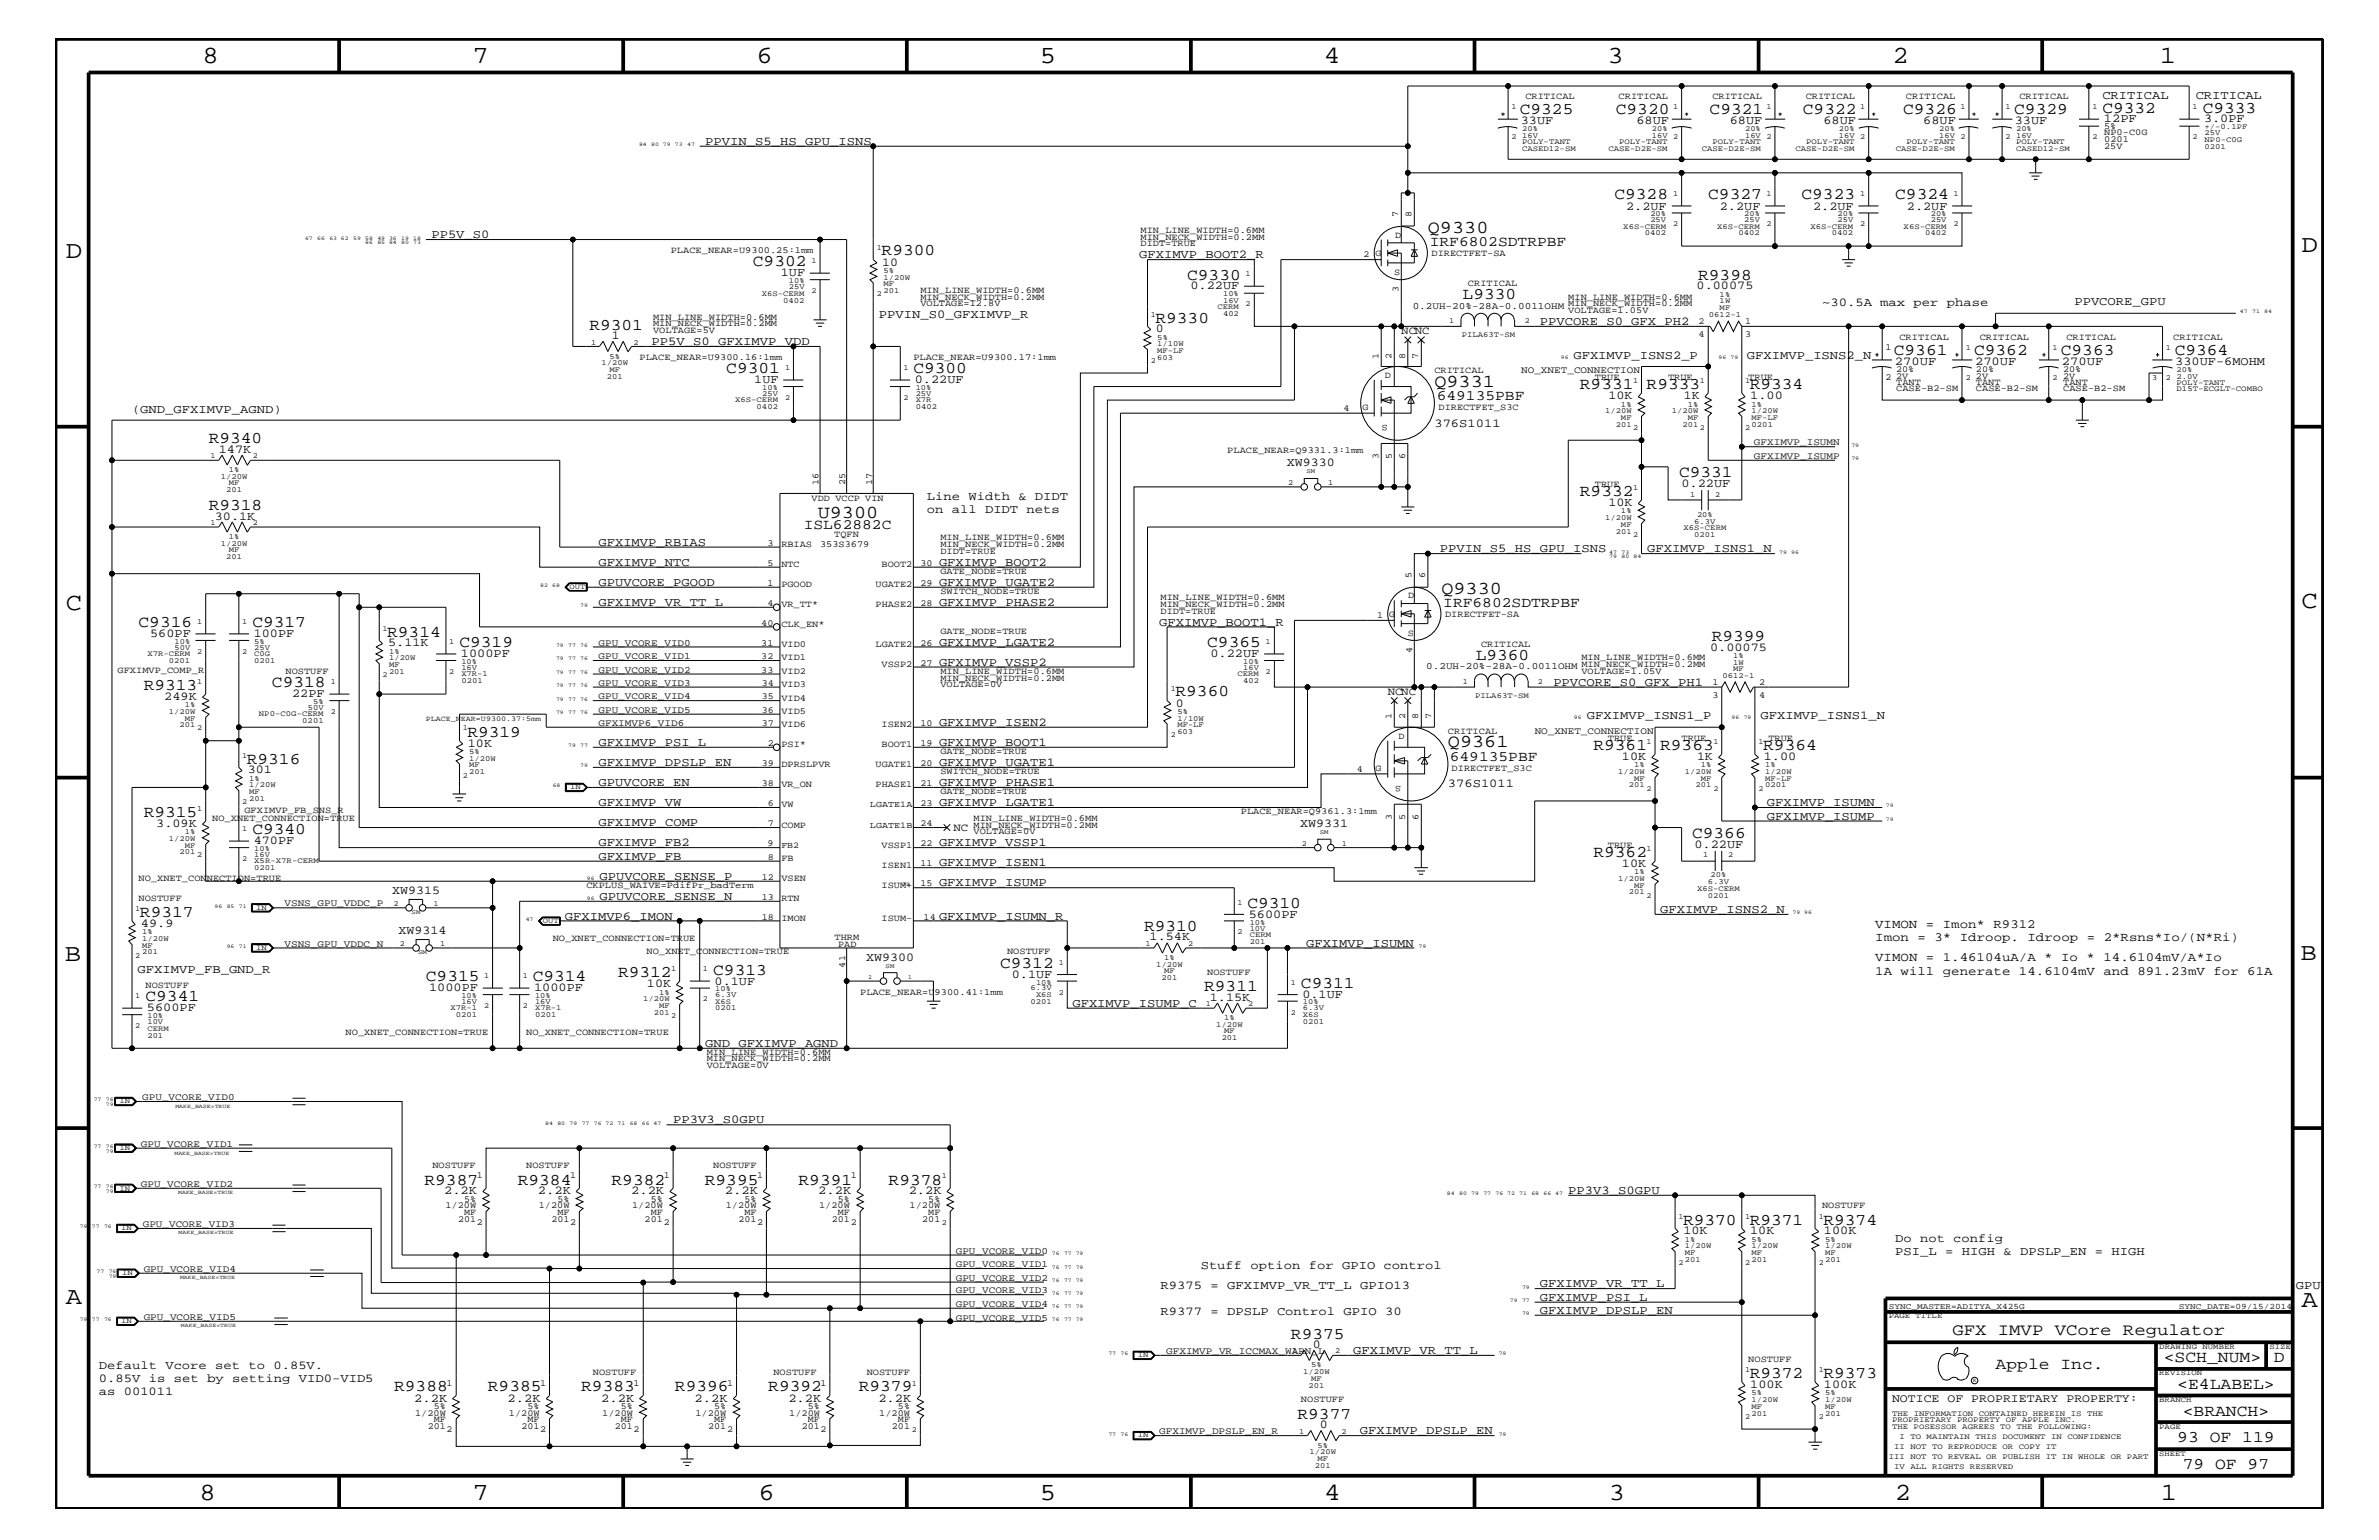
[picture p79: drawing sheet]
<svg xmlns="http://www.w3.org/2000/svg" width="432mm" height="279mm" viewBox="0 0 432 279" stroke-linecap="round" stroke-linejoin="round" font-family="sans-serif">
<defs><g id="words">
<g font-size="4.5">
<text x="36.7" y="11.5">8</text>
<text x="85.8" y="11.5">7</text>
<text x="137.3" y="11.5">6</text>
<text x="188.7" y="11.5">5</text>
<text x="240.3" y="11.5">4</text>
<text x="291.8" y="11.5">3</text>
<text x="343.5" y="11.5">2</text>
<text x="392" y="11.5">1</text>
<text x="11.9" y="46.8">D</text>
<text x="417.7" y="45.7">D</text>
<text x="11.9" y="110.6">C</text>
<text x="417.7" y="110.3">C</text>
<text x="11.8" y="174.3">B</text>
<text x="417.6" y="174.2">B</text>
<text x="11.9" y="236.7">A</text>
<text x="417.7" y="237.1">A</text>
<text x="36.2" y="272.1">8</text>
<text x="85.8" y="272.1">7</text>
<text x="137.7" y="272.1">6</text>
<text x="188.7" y="272.1">5</text>
<text x="240.4" y="272.1">4</text>
<text x="292" y="272.1">3</text>
<text x="343.9" y="272.1">2</text>
<text x="392.2" y="272.1">1</text>
</g>
<g font-size="3.3">
<text x="259.2" y="42.3">Q9330</text>
<text x="260.3" y="70.1">Q9331</text>
<text x="148.4" y="93.9">U9300</text>
<text x="261.6" y="107.7">Q9330</text>
<text x="262.8" y="135.6">Q9361</text>
</g>
<g font-size="3">
<text x="275.8" y="20.8">C9325</text>
<text x="293.3" y="20.8">C9320</text>
<text x="310.3" y="20.8">C9321</text>
<text x="327.2" y="20.8">C9322</text>
<text x="345.4" y="20.8">C9326</text>
<text x="365.6" y="20.8">C9329</text>
<text x="381.6" y="20.4">C9332</text>
<text x="399.8" y="20.4">C9333</text>
<text x="293" y="36.2">C9328</text>
<text x="310" y="36.2">C9327</text>
<text x="327" y="36.2">C9323</text>
<text x="344" y="36.2">C9324</text>
<text x="160" y="46.3">R9300</text>
<text x="136.7" y="48.3">C9302</text>
<text x="215.5" y="50.7">C9330</text>
<text x="308.2" y="50.8">R9398</text>
<text x="107" y="59.8">R9301</text>
<text x="209.7" y="58.5">R9330</text>
<text x="265.5" y="54.2">L9330</text>
<text x="343.7" y="64.5">C9361</text>
<text x="358.3" y="64.5">C9362</text>
<text x="374.1" y="64.5">C9363</text>
<text x="394.7" y="64.5">C9364</text>
<text x="131.8" y="67.7">C9301</text>
<text x="165.8" y="67.7">C9300</text>
<text x="286.8" y="70.6">R9331</text>
<text x="298.9" y="70.6">R9333</text>
<text x="317.6" y="70.6">R9334</text>
<text x="37.9" y="80.5">R9340</text>
<text x="304.8" y="86.5">C9331</text>
<text x="37.9" y="92.6">R9318</text>
<text x="286.8" y="90">R9332</text>
<text x="25.1" y="113.7">C9316</text>
<text x="45.8" y="113.7">C9317</text>
<text x="70.3" y="115.5">R9314</text>
<text x="83.4" y="117.4">C9319</text>
<text x="219.1" y="117.4">C9365</text>
<text x="267.8" y="119.7">L9360</text>
<text x="310.7" y="116.4">R9399</text>
<text x="26.1" y="125.2">R9313</text>
<text x="49.4" y="124.7">C9318</text>
<text x="213.4" y="126.4">R9360</text>
<text x="84.8" y="133.6">R9319</text>
<text x="289.2" y="136.1">R9361</text>
<text x="301.3" y="136.1">R9363</text>
<text x="320" y="136.1">R9364</text>
<text x="44.8" y="138.5">R9316</text>
<text x="26.1" y="148.2">R9315</text>
<text x="45.8" y="151.3">C9340</text>
<text x="289.2" y="155.5">R9362</text>
<text x="307.1" y="152">C9366</text>
<text x="25.4" y="166.4">R9317</text>
<text x="226.4" y="164.7">C9310</text>
<text x="207.6" y="168.9">R9310</text>
<text x="77.3" y="178">C9315</text>
<text x="96.7" y="178">C9314</text>
<text x="112.2" y="177.3">R9312</text>
<text x="129.5" y="176.8">C9313</text>
<text x="181.5" y="175.6">C9312</text>
<text x="218.6" y="179.9">R9311</text>
<text x="236.1" y="179.3">C9311</text>
<text x="26.4" y="181.6">C9341</text>
<text x="77" y="214.9">R9387</text>
<text x="94" y="214.9">R9384</text>
<text x="111" y="214.9">R9382</text>
<text x="127.9" y="214.9">R9395</text>
<text x="144.9" y="214.9">R9391</text>
<text x="161.3" y="214.9">R9378</text>
<text x="305.5" y="222.2">R9370</text>
<text x="317.6" y="222.2">R9371</text>
<text x="331" y="222.2">R9374</text>
<text x="234.3" y="242.9">R9375</text>
<text x="354.4" y="242.3">GFX IMVP VCore Regulator</text>
<text x="317.6" y="250">R9372</text>
<text x="331" y="250">R9373</text>
<text x="362.2" y="248.4">Apple Inc.</text>
<text x="392.7" y="247.1">&lt;SCH_NUM&gt;</text>
<text x="395.2" y="252">&lt;E4LABEL&gt;</text>
<text x="412.7" y="247.1">D</text>
<text x="71.5" y="252.4">R9388</text>
<text x="88.6" y="252.4">R9385</text>
<text x="105.5" y="252.4">R9383</text>
<text x="122.5" y="252.4">R9396</text>
<text x="139.4" y="252.4">R9392</text>
<text x="155.9" y="252.4">R9379</text>
<text x="235.5" y="257.4">R9377</text>
<text x="396.2" y="256.8">&lt;BRANCH&gt;</text>
<text x="395.2" y="261.6">93 OF 119</text>
<text x="396.2" y="266.6">79 OF 97</text>
</g>
<g font-size="2.6">
<text x="259.5" y="44.6">IRF6802SDTRPBF</text>
<text x="260.8" y="72.6">649135PBF</text>
<text x="145.9" y="96">ISL62882C</text>
<text x="262" y="110.2">IRF6802SDTRPBF</text>
<text x="263.1" y="138">649135PBF</text>
</g>
<g font-size="2.3">
<text x="340.4" y="168.3">VIMON = Imon* R9312</text>
<text x="340.4" y="170.7">Imon = 3* Idroop. Idroop = 2*Rsns*Io/(N*Ri)</text>
<text x="340.4" y="176.8">1A will generate 14.6104mV and 891.23mV for 61A</text>
<text x="340.4" y="174.4">VIMON = 1.46104uA/A * Io * 14.6104mV/A*Io</text>
</g>
<g font-size="2.2">
<text x="381.6" y="18">CRITICAL</text>
<text x="398.5" y="18">CRITICAL</text>
<text x="276" y="22.5">33UF</text>
<text x="297" y="22.5">68UF</text>
<text x="313.9" y="22.5">68UF</text>
<text x="331" y="22.5">68UF</text>
<text x="349.1" y="22.5">68UF</text>
<text x="365.7" y="22.5">33UF</text>
<text x="381.8" y="22.2">12PF</text>
<text x="400" y="22.2">3.0PF</text>
<text x="128" y="26.3">PPVIN_S5_HS_GPU_ISNS</text>
<text x="295.1" y="38">2.2UF</text>
<text x="312.2" y="38">2.2UF</text>
<text x="329.1" y="38">2.2UF</text>
<text x="346.1" y="38">2.2UF</text>
<text x="78.3" y="43.2">PP5V_S0</text>
<text x="206.8" y="46.8">GFXIMVP_BOOT2_R</text>
<text x="141.7" y="50.2">1UF</text>
<text x="160.1" y="48.2">10</text>
<text x="216.1" y="52.5">0.22UF</text>
<text x="307.9" y="52.5">0.00075</text>
<text x="159.5" y="57.8">PPVIN_S0_GFXIMVP_R</text>
<text x="279.5" y="59">PPVCORE_S0_GFX_PH2</text>
<text x="330.7" y="55.6">~30.5A max per phase</text>
<text x="376.5" y="55.3">PPVCORE_GPU</text>
<text x="111" y="61.5">1</text>
<text x="118.3" y="62.6">PP5V_S0_GFXIMVP_VDD</text>
<text x="209.8" y="60.3">0</text>
<text x="285.6" y="65.1">GFXIMVP_ISNS2_P</text>
<text x="317.1" y="65.1">GFXIMVP_ISNS2_N</text>
<text x="136.9" y="69.5">1UF</text>
<text x="166" y="69.5">0.22UF</text>
<text x="343.9" y="66.2">270UF</text>
<text x="358.5" y="66.2">270UF</text>
<text x="374.2" y="66.2">270UF</text>
<text x="394.8" y="66.2">330UF-6MOHM</text>
<text x="24" y="75">(GND_GFXIMVP_AGND)</text>
<text x="260.3" y="77.4">376S1011</text>
<text x="291.9" y="72.4">10K</text>
<text x="305.6" y="72.4">1K</text>
<text x="317.7" y="72.4">1.00</text>
<text x="39.7" y="82.2">147K</text>
<text x="233.6" y="84.5">XW9330</text>
<text x="305.2" y="88.3">0.22UF</text>
<text x="39" y="94.3">30.1K</text>
<text x="168.2" y="90.7">Line Width &amp; DIDT</text>
<text x="168.2" y="93.2">on all DIDT nets</text>
<text x="291.9" y="91.8">10K</text>
<text x="108.6" y="99">GFXIMVP_RBIAS</text>
<text x="261.4" y="100.2">PPVIN_S5_HS_GPU_ISNS</text>
<text x="299" y="100.2">GFXIMVP_ISNS1_N</text>
<text x="108.6" y="106.3">GPUVCORE_PGOOD</text>
<text x="108.6" y="102.6">GFXIMVP_NTC</text>
<text x="170.4" y="106.3">GFXIMVP_UGATE2</text>
<text x="170.4" y="102.6">GFXIMVP_BOOT2</text>
<text x="108.6" y="109.9">GFXIMVP_VR_TT_L</text>
<text x="170.4" y="109.9">GFXIMVP_PHASE2</text>
<text x="210.4" y="113.6">GFXIMVP_BOOT1_R</text>
<text x="27.3" y="115.6">560PF</text>
<text x="46.1" y="115.6">100PF</text>
<text x="70.4" y="117.3">5.11K</text>
<text x="83.7" y="119.2">1000PF</text>
<text x="170.4" y="117.2">GFXIMVP_LGATE2</text>
<text x="219.7" y="119.2">0.22UF</text>
<text x="310.4" y="118.1">0.00075</text>
<text x="170.4" y="120.8">GFXIMVP_VSSP2</text>
<text x="281.9" y="124.4">PPVCORE_S0_GFX_PH1</text>
<text x="29.8" y="127">249K</text>
<text x="53" y="126.5">22PF</text>
<text x="170.4" y="131.7">GFXIMVP_ISEN2</text>
<text x="213.4" y="128.2">0</text>
<text x="288" y="130.5">GFXIMVP_ISNS1_P</text>
<text x="319.5" y="130.5">GFXIMVP_ISNS1_N</text>
<text x="84.9" y="135.5">10K</text>
<text x="108.6" y="135.3">GFXIMVP_PSI_L</text>
<text x="170.4" y="135.3">GFXIMVP_BOOT1</text>
<text x="294.4" y="137.9">10K</text>
<text x="308" y="137.9">1K</text>
<text x="320.1" y="137.9">1.00</text>
<text x="45" y="140.3">301</text>
<text x="108.6" y="142.6">GPUVCORE_EN</text>
<text x="108.6" y="139">GFXIMVP_DPSLP_EN</text>
<text x="170.4" y="142.6">GFXIMVP_PHASE1</text>
<text x="170.4" y="139">GFXIMVP_UGATE1</text>
<text x="262.8" y="142.9">376S1011</text>
<text x="108.6" y="149.9">GFXIMVP_COMP</text>
<text x="108.6" y="146.2">GFXIMVP_VW</text>
<text x="170.4" y="146.2">GFXIMVP_LGATE1</text>
<text x="320.7" y="146.2">GFXIMVP_ISUMN</text>
<text x="320.7" y="148.7">GFXIMVP_ISUMP</text>
<text x="28.4" y="150.1">3.09K</text>
<text x="46.1" y="153.2">470PF</text>
<text x="108.6" y="156">GFXIMVP_FB</text>
<text x="108.6" y="153.5">GFXIMVP_FB2</text>
<text x="170.4" y="153.5">GFXIMVP_VSSP1</text>
<text x="236" y="150.1">XW9331</text>
<text x="307.6" y="153.8">0.22UF</text>
<text x="108.8" y="159.6">GPUVCORE_SENSE_P</text>
<text x="170.4" y="160.8">GFXIMVP_ISUMP</text>
<text x="170.4" y="157.2">GFXIMVP_ISEN1</text>
<text x="294.4" y="157.3">10K</text>
<text x="71.2" y="162.2">XW9315</text>
<text x="102.5" y="166.9">GFXIMVP6_IMON</text>
<text x="108.8" y="163.3">GPUVCORE_SENSE_N</text>
<text x="170.4" y="166.9">GFXIMVP_ISUMN_R</text>
<text x="226.7" y="166.5">5600PF</text>
<text x="301.3" y="165.6">GFXIMVP_ISNS2_N</text>
<text x="25.6" y="168.2">49.9</text>
<text x="72.3" y="169.4">XW9314</text>
<text x="208.7" y="170.6">1.54K</text>
<text x="237.1" y="171.7">GFXIMVP_ISUMN</text>
<text x="25" y="176.6">GFXIMVP_FB_GND_R</text>
<text x="77.9" y="179.9">1000PF</text>
<text x="96.9" y="179.9">1000PF</text>
<text x="117.4" y="179.1">10K</text>
<text x="129.7" y="178.7">0.1UF</text>
<text x="157.2" y="174.3">XW9300</text>
<text x="183.6" y="177.4">0.1UF</text>
<text x="26.7" y="183.5">5600PF</text>
<text x="194.6" y="182.7">GFXIMVP_ISUMP_C</text>
<text x="219.6" y="181.6">1.15K</text>
<text x="236.4" y="181">0.1UF</text>
<text x="128" y="189.9">GND_GFXIMVP_AGND</text>
<text x="122.2" y="203.8">PP3V3_S0GPU</text>
<text x="80.6" y="216.7">2.2K</text>
<text x="97.6" y="216.7">2.2K</text>
<text x="114.6" y="216.7">2.2K</text>
<text x="131.6" y="216.7">2.2K</text>
<text x="148.5" y="216.7">2.2K</text>
<text x="164.9" y="216.7">2.2K</text>
<text x="284.6" y="216.6">PP3V3_S0GPU</text>
<text x="305.6" y="224">10K</text>
<text x="317.7" y="224">10K</text>
<text x="331" y="224">100K</text>
<text x="344" y="227.7">PSI_L = HIGH &amp; DPSLP_EN = HIGH</text>
<text x="344" y="225.3">Do not config</text>
<text x="210.7" y="233.8">R9375 = GFXIMVP_VR_TT_L GPIO13</text>
<text x="217.9" y="230.2">Stuff option for GPIO control</text>
<text x="279.5" y="233.5">GFXIMVP_VR_TT_L</text>
<text x="416.7" y="233.8">GPU</text>
<text x="210.7" y="238.6">R9377 = DPSLP Control GPIO 30</text>
<text x="279.5" y="236">GFXIMVP_PSI_L</text>
<text x="279.5" y="238.4">GFXIMVP_DPSLP_EN</text>
<text x="238.3" y="244.5">0</text>
<text x="245.6" y="245.6">GFXIMVP_VR_TT_L</text>
<text x="17.9" y="250.7">0.85V is set by setting VID0-VID5</text>
<text x="17.9" y="248.4">Default Vcore set to 0.85V.</text>
<text x="317.7" y="251.8">100K</text>
<text x="331" y="251.8">100K</text>
<text x="17.9" y="253.2">as 001011</text>
<text x="75.2" y="254.3">2.2K</text>
<text x="92.1" y="254.3">2.2K</text>
<text x="109.1" y="254.3">2.2K</text>
<text x="126.1" y="254.3">2.2K</text>
<text x="143.1" y="254.3">2.2K</text>
<text x="159.4" y="254.3">2.2K</text>
<text x="239.6" y="259.1">0</text>
<text x="246.8" y="260.2">GFXIMVP_DPSLP_EN</text>
</g>
<text font-size="2.1" x="343.4" y="254.4">NOTICE OF PROPRIETARY PROPERTY:</text>
<g font-size="2">
<text x="254.3" y="60.6">NCNC</text>
<text x="251.9" y="126.2">NCNC</text>
<text x="173.1" y="150.7">NC</text>
</g>
<g font-size="1.8">
<text x="256.4" y="56">0.2UH-20%-28A-0.0011OHM</text>
<text x="276.1" y="67.7">NO_XNET_CONNECTION</text>
<text x="318.3" y="80.8">GFXIMVP_ISUMN</text>
<text x="318.3" y="83.3">GFXIMVP_ISUMP</text>
<text x="108.6" y="117.2">GPU_VCORE_VID0</text>
<text x="108.6" y="119.6">GPU_VCORE_VID1</text>
<text x="108.6" y="122">GPU_VCORE_VID2</text>
<text x="108.6" y="124.4">GPU_VCORE_VID3</text>
<text x="258.9" y="121.4">0.2UH-20%-28A-0.0011OHM MIN_NECK_WIDTH=0.2MM</text>
<text x="108.6" y="126.9">GPU_VCORE_VID4</text>
<text x="108.6" y="129.3">GPU_VCORE_VID5</text>
<text x="108.6" y="131.7">GFXIMVP6_VID6</text>
<text x="278.6" y="133.2">NO_XNET_CONNECTION</text>
<text x="51.6" y="164.5">VSNS_GPU_VDDC_P</text>
<text x="51.6" y="171.7">VSNS_GPU_VDDC_N</text>
<text x="25.8" y="199.6">GPU_VCORE_VID0</text>
<text x="25.6" y="208.1">GPU_VCORE_VID1</text>
<text x="25.6" y="215.3">GPU_VCORE_VID2</text>
<text x="25.9" y="222.6">GPU_VCORE_VID3</text>
<text x="173.5" y="227.5">GPU_VCORE_VID0</text>
<text x="26.1" y="230.7">GPU_VCORE_VID4</text>
<text x="173.5" y="232.4">GPU_VCORE_VID2</text>
<text x="173.5" y="229.9">GPU_VCORE_VID1</text>
<text x="26.1" y="239.5">GPU_VCORE_VID5</text>
<text x="173.5" y="237.1">GPU_VCORE_VID4</text>
<text x="173.5" y="239.6">GPU_VCORE_VID5</text>
<text x="173.5" y="234.6">GPU_VCORE_VID3</text>
<text x="211.7" y="245.6">GFXIMVP_VR_ICCMAX_WARN_L</text>
<text x="210.4" y="260.2">GFXIMVP_DPSLP_EN_R</text>
</g>
<g font-size="1.7">
<text x="276.9" y="18">CRITICAL</text>
<text x="293.8" y="18">CRITICAL</text>
<text x="310.8" y="18">CRITICAL</text>
<text x="327.7" y="18">CRITICAL</text>
<text x="345.9" y="18">CRITICAL</text>
<text x="366.5" y="18">CRITICAL</text>
<text x="381.9" y="23.5">5%</text>
<text x="381.9" y="25.8">0201</text>
<text x="381.9" y="24.6">NP0-C0G</text>
<text x="381.9" y="27">25V</text>
<text x="253.7" y="39.3" transform="rotate(-90 253.7 39.3)">7</text>
<text x="256.2" y="39.3" transform="rotate(-90 256.2 39.3)">8</text>
<text x="121.8" y="45.9">PLACE_NEAR=U9300.25:1mm</text>
<text x="207" y="42.3">MIN_LINE_WIDTH=0.6MM</text>
<text x="207" y="43.5">MIN_NECK_WIDTH=0.2MM</text>
<text x="207" y="44.6">DIDT=TRUE</text>
<text x="247.5" y="46.6">2 G</text>
<text x="253.2" y="43.1">D</text>
<text x="259.8" y="46.5">DIRECTFET-SA</text>
<text x="167" y="53.2">MIN_LINE_WIDTH=0.6MM</text>
<text x="253.1" y="49.9">S</text>
<text x="253.8" y="53" transform="rotate(-90 253.8 53)">3</text>
<text x="266.4" y="51.9">CRITICAL</text>
<text x="118.5" y="58">MIN_LINE_WIDTH=0.6MM</text>
<text x="118.5" y="59.2">MIN_NECK_WIDTH=0.2MM</text>
<text x="167" y="55.6">VOLTAGE=12.8V</text>
<text x="167" y="54.4">MIN_NECK_WIDTH=0.2MM</text>
<text x="284.6" y="54.4">MIN_LINE_WIDTH=0.6MM</text>
<text x="284.6" y="55.6">MIN_NECK_WIDTH=0.2MM</text>
<text x="284.6" y="56.8">VOLTAGE=1.05V</text>
<text x="308.3" y="58.9">2</text>
<text x="316.7" y="58.9">1</text>
<text x="116.1" y="65.3">PLACE_NEAR=U9300.16:1mm</text>
<text x="118.5" y="60.4">VOLTAGE=5V</text>
<text x="165.8" y="65.3">PLACE_NEAR=U9300.17:1mm</text>
<text x="250.2" y="65.1" transform="rotate(-90 250.2 65.1)">1</text>
<text x="252.6" y="65.1" transform="rotate(-90 252.6 65.1)">2</text>
<text x="255" y="65.1" transform="rotate(-90 255 65.1)">8</text>
<text x="257.4" y="65.1" transform="rotate(-90 257.4 65.1)">7</text>
<text x="308.3" y="61.2">4</text>
<text x="316.7" y="61.2">3</text>
<text x="342.2" y="63.4">1</text>
<text x="344.8" y="61.7">CRITICAL</text>
<text x="359.3" y="61.7">CRITICAL</text>
<text x="375.1" y="61.7">CRITICAL</text>
<text x="394.5" y="61.7">CRITICAL</text>
<text x="251.4" y="68.5">D</text>
<text x="260.3" y="67.7">CRITICAL</text>
<text x="289.5" y="68.9">TRUE</text>
<text x="302.8" y="68.9">TRUE</text>
<text x="317.3" y="68.9">TRUE</text>
<text x="342.2" y="68.9">2</text>
<text x="344.2" y="69.8">TANT</text>
<text x="344.2" y="68.7">2V</text>
<text x="344.2" y="71">CASE-B2-SM</text>
<text x="344.2" y="67.5">20%</text>
<text x="358.6" y="71">CASE-B2-SM</text>
<text x="358.6" y="68.7">2V</text>
<text x="358.6" y="69.8">TANT</text>
<text x="358.6" y="67.5">20%</text>
<text x="374.5" y="71">CASE-B2-SM</text>
<text x="374.5" y="69.8">TANT</text>
<text x="374.5" y="68.7">2V</text>
<text x="374.5" y="67.5">20%</text>
<text x="243.8" y="74.5">4</text>
<text x="247.3" y="74.4">G</text>
<text x="251.9" y="77.2" transform="rotate(-180 251.9 77.2)">S</text>
<text x="261.1" y="74.4">DIRECTFET_S3C</text>
<text x="222.8" y="82.2">PLACE_NEAR=Q9331.3:1mm</text>
<text x="250.2" y="83.3" transform="rotate(-90 250.2 83.3)">3</text>
<text x="252.6" y="83.3" transform="rotate(-90 252.6 83.3)">5</text>
<text x="255" y="83.3" transform="rotate(-90 255 83.3)">6</text>
<text x="148.6" y="88.1" transform="rotate(-90 148.6 88.1)">16</text>
<text x="153.4" y="88.1" transform="rotate(-90 153.4 88.1)">25</text>
<text x="158.3" y="88.1" transform="rotate(-90 158.3 88.1)">17</text>
<text x="289.5" y="88.3">TRUE</text>
<text x="147.3" y="91">VDD VCCP VIN</text>
<text x="139.3" y="99">3</text>
<text x="141.8" y="99.3">RBIAS</text>
<text x="148.8" y="99.3">353S3679</text>
<text x="151.4" y="97.4">TQFN</text>
<text x="170.7" y="99.3">MIN_NECK_WIDTH=0.2MM</text>
<text x="170.7" y="100.4">DIDT=TRUE</text>
<text x="170.7" y="98">MIN_LINE_WIDTH=0.6MM</text>
<text x="139.3" y="106.3">1</text>
<text x="139.3" y="102.6">5</text>
<text x="141.8" y="102.9">NTC</text>
<text x="141.8" y="106.5">PGOOD</text>
<text x="158.9" y="106.5">UGATE2</text>
<text x="160" y="102.9">BOOT2</text>
<text x="167" y="106.3">29</text>
<text x="167" y="102.6">30</text>
<text x="170.7" y="107.7">SWITCH_NODE=TRUE</text>
<text x="170.7" y="104.1">GATE_NODE=TRUE</text>
<text x="256.2" y="104.8" transform="rotate(-90 256.2 104.8)">5</text>
<text x="258.7" y="104.8" transform="rotate(-90 258.7 104.8)">6</text>
<text x="138.2" y="113.6">40</text>
<text x="139.3" y="109.9">4</text>
<text x="141.8" y="113.7">CLK_EN*</text>
<text x="141.8" y="110.2">VR_TT*</text>
<text x="158.9" y="110.2">PHASE2</text>
<text x="167" y="109.9">28</text>
<text x="210.7" y="111.4">DIDT=TRUE</text>
<text x="210.7" y="108.9">MIN_LINE_WIDTH=0.6MM</text>
<text x="210.7" y="110.2">MIN_NECK_WIDTH=0.2MM</text>
<text x="249.9" y="112">1 G</text>
<text x="255.6" y="108.6">D</text>
<text x="262.3" y="112">DIRECTFET-SA</text>
<text x="138.2" y="119.6">32</text>
<text x="138.2" y="117.2">31</text>
<text x="141.8" y="119.8">VID1</text>
<text x="141.8" y="117.4">VID0</text>
<text x="158.9" y="117.4">LGATE2</text>
<text x="167" y="117.2">26</text>
<text x="170.7" y="115">GATE_NODE=TRUE</text>
<text x="255.5" y="115.3">S</text>
<text x="256.3" y="118.5" transform="rotate(-90 256.3 118.5)">4</text>
<text x="268.8" y="117.4">CRITICAL</text>
<text x="287" y="119.8">MIN_LINE_WIDTH=0.6MM</text>
<text x="21.3" y="122">GFXIMVP_COMP_R</text>
<text x="51.8" y="122.3">NOSTUFF</text>
<text x="138.2" y="122">33</text>
<text x="138.3" y="124.4">34</text>
<text x="141.8" y="122.3">VID2</text>
<text x="141.8" y="124.7">VID3</text>
<text x="160" y="121">VSSP2</text>
<text x="167" y="120.8">27</text>
<text x="170.7" y="122.3">MIN_LINE_WIDTH=0.6MM</text>
<text x="170.7" y="123.5">MIN_NECK_WIDTH=0.2MM</text>
<text x="170.7" y="124.7">VOLTAGE=0V</text>
<text x="287" y="122.3">VOLTAGE=1.05V</text>
<text x="310.8" y="124.3">1</text>
<text x="319.3" y="124.3">2</text>
<text x="138.3" y="131.7">37</text>
<text x="138.3" y="129.3">36</text>
<text x="138.3" y="126.9">35</text>
<text x="141.8" y="131.9">VID6</text>
<text x="141.8" y="129.6">VID5</text>
<text x="141.8" y="127.1">VID4</text>
<text x="160" y="131.9">ISEN2</text>
<text x="167" y="131.7">10</text>
<text x="252.6" y="130.5" transform="rotate(-90 252.6 130.5)">1</text>
<text x="255" y="130.5" transform="rotate(-90 255 130.5)">2</text>
<text x="257.4" y="130.5" transform="rotate(-90 257.4 130.5)">8</text>
<text x="259.8" y="130.5" transform="rotate(-90 259.8 130.5)">7</text>
<text x="310.8" y="126.6">3</text>
<text x="319.3" y="126.6">4</text>
<text x="139.4" y="135.3">2</text>
<text x="141.8" y="135.6">PSI*</text>
<text x="160" y="135.6">BOOT1</text>
<text x="167" y="135.3">19</text>
<text x="170.7" y="136.8">GATE_NODE=TRUE</text>
<text x="253.8" y="134.1">D</text>
<text x="262.8" y="133.2">CRITICAL</text>
<text x="291.8" y="134.4">TRUE</text>
<text x="305.2" y="134.4">TRUE</text>
<text x="321" y="134.4">TRUE</text>
<text x="138.3" y="142.6">38</text>
<text x="138.3" y="139">39</text>
<text x="141.8" y="142.9">VR_ON</text>
<text x="141.8" y="139.2">DPRSLPVR</text>
<text x="158.9" y="139.2">UGATE1</text>
<text x="158.9" y="142.9">PHASE1</text>
<text x="167" y="139">20</text>
<text x="167" y="142.6">21</text>
<text x="170.7" y="140.4">SWITCH_NODE=TRUE</text>
<text x="246.3" y="140">4</text>
<text x="249.7" y="139.8">G</text>
<text x="254.3" y="142.6" transform="rotate(-180 254.3 142.6)">S</text>
<text x="263.5" y="139.8">DIRECTFET_S3C</text>
<text x="38.5" y="149">NO_XNET_CONNECTION=TRUE</text>
<text x="44.4" y="147.5">GFXIMVP_FB_SNS_R</text>
<text x="139.4" y="146.2">6</text>
<text x="139.4" y="149.9">7</text>
<text x="141.8" y="146.5">VW</text>
<text x="167" y="149.9">24</text>
<text x="167" y="146.2">23</text>
<text x="170.7" y="144">GATE_NODE=TRUE</text>
<text x="176.7" y="149">MIN_LINE_WIDTH=0.6MM</text>
<text x="225.2" y="147.7">PLACE_NEAR=Q9361.3:1mm</text>
<text x="252.6" y="148.8" transform="rotate(-90 252.6 148.8)">3</text>
<text x="255" y="148.8" transform="rotate(-90 255 148.8)">5</text>
<text x="257.5" y="148.8" transform="rotate(-90 257.5 148.8)">6</text>
<text x="139.3" y="153.5">9</text>
<text x="139.4" y="156">8</text>
<text x="141.8" y="150.1">COMP</text>
<text x="160" y="153.8">VSSP1</text>
<text x="167" y="153.5">22</text>
<text x="176.7" y="151.3">VOLTAGE=0V</text>
<text x="176.7" y="150.1">MIN_NECK_WIDTH=0.2MM</text>
<text x="291.8" y="153.8">TRUE</text>
<text x="25.1" y="159.9">NO_XNET_CONNECTION=TRUE</text>
<text x="106.4" y="161.1">CKPLUS_WAIVE=PdifPr_badTerm</text>
<text x="138.3" y="159.6">12</text>
<text x="141.8" y="159.9">VSEN</text>
<text x="141.8" y="156.2">FB</text>
<text x="160" y="161.1">ISUM+</text>
<text x="160" y="157.4">ISEN1</text>
<text x="167" y="160.8">15</text>
<text x="167" y="157.2">11</text>
<text x="25.1" y="163.5">NOSTUFF</text>
<text x="138.3" y="163.3">13</text>
<text x="138.3" y="166.9">18</text>
<text x="141.8" y="167.1">IMON</text>
<text x="141.8" y="163.5">RTN</text>
<text x="160" y="167.1">ISUM-</text>
<text x="167.6" y="167">14</text>
<text x="100.3" y="170.7">NO_XNET_CONNECTION=TRUE</text>
<text x="117.3" y="173.2">NO_XNET_CONNECTION=TRUE</text>
<text x="151.5" y="170.5">THRM</text>
<text x="152.1" y="171.7">PAD</text>
<text x="182.8" y="173.2">NOSTUFF</text>
<text x="26.4" y="179.3">NOSTUFF</text>
<text x="153.4" y="175.5" transform="rotate(-90 153.4 175.5)">41</text>
<text x="219.1" y="176.8">NOSTUFF</text>
<text x="156.1" y="180.5">PLACE_NEAR=U9300.41:1mm</text>
<text x="62.7" y="187.7">NO_XNET_CONNECTION=TRUE</text>
<text x="95.5" y="187.7">NO_XNET_CONNECTION=TRUE</text>
<text x="128.3" y="191.4">MIN_LINE_WIDTH=0.6MM</text>
<text x="128.3" y="193.7">VOLTAGE=0V</text>
<text x="128.3" y="192.6">MIN_NECK_WIDTH=0.2MM</text>
<text x="78.5" y="211.9">NOSTUFF</text>
<text x="86.5" y="213.8">1</text>
<text x="95.5" y="211.9">NOSTUFF</text>
<text x="103.5" y="213.8">1</text>
<text x="120.5" y="213.8">1</text>
<text x="129.5" y="211.9">NOSTUFF</text>
<text x="137.4" y="213.8">1</text>
<text x="154.4" y="213.8">1</text>
<text x="80.9" y="219.2">1/20W</text>
<text x="83.1" y="221.7">201</text>
<text x="84.2" y="220.4">MF</text>
<text x="84.2" y="218">5%</text>
<text x="97.8" y="219.2">1/20W</text>
<text x="100.1" y="221.7">201</text>
<text x="101.2" y="220.4">MF</text>
<text x="101.2" y="218">5%</text>
<text x="114.7" y="219.2">1/20W</text>
<text x="117" y="221.7">201</text>
<text x="118.1" y="220.4">MF</text>
<text x="118.1" y="218">5%</text>
<text x="131.7" y="219.2">1/20W</text>
<text x="134" y="221.7">201</text>
<text x="135.1" y="220.4">MF</text>
<text x="135.1" y="218">5%</text>
<text x="148.7" y="219.2">1/20W</text>
<text x="151" y="221.7">201</text>
<text x="152.1" y="220.4">MF</text>
<text x="152.1" y="218">5%</text>
<text x="165.1" y="219.2">1/20W</text>
<text x="167.4" y="221.7">201</text>
<text x="168.5" y="220.4">MF</text>
<text x="168.5" y="218">5%</text>
<text x="330.7" y="219.2">NOSTUFF</text>
<text x="86.5" y="222.3">2</text>
<text x="103.5" y="222.3">2</text>
<text x="120.5" y="222.3">2</text>
<text x="137.4" y="222.3">2</text>
<text x="154.4" y="222.3">2</text>
<text x="81" y="251.4">1</text>
<text x="98" y="251.4">1</text>
<text x="107.6" y="249.5">NOSTUFF</text>
<text x="115" y="251.4">1</text>
<text x="132" y="251.4">1</text>
<text x="140.4" y="249.5">NOSTUFF</text>
<text x="148.9" y="251.4">1</text>
<text x="157.3" y="249.5">NOSTUFF</text>
<text x="317.3" y="247.1">NOSTUFF</text>
<text x="75.4" y="256.8">1/20W</text>
<text x="78.7" y="255.6">5%</text>
<text x="92.4" y="256.8">1/20W</text>
<text x="95.8" y="255.6">5%</text>
<text x="109.3" y="256.8">1/20W</text>
<text x="112.7" y="255.6">5%</text>
<text x="126.2" y="256.8">1/20W</text>
<text x="129.6" y="255.6">5%</text>
<text x="143.3" y="256.8">1/20W</text>
<text x="146.6" y="255.6">5%</text>
<text x="159.6" y="256.8">1/20W</text>
<text x="163" y="255.6">5%</text>
<text x="236.1" y="254.4">NOSTUFF</text>
<text x="77.6" y="259.3">201</text>
<text x="78.7" y="258">MF</text>
<text x="81" y="259.9">2</text>
<text x="94.7" y="259.3">201</text>
<text x="95.8" y="258">MF</text>
<text x="98" y="259.9">2</text>
<text x="111.6" y="259.3">201</text>
<text x="112.7" y="258">MF</text>
<text x="115" y="259.9">2</text>
<text x="128.5" y="259.3">201</text>
<text x="129.6" y="258">MF</text>
<text x="132" y="259.9">2</text>
<text x="145.5" y="259.3">201</text>
<text x="146.6" y="258">MF</text>
<text x="148.9" y="259.9">2</text>
<text x="161.9" y="259.3">201</text>
<text x="163" y="258">MF</text>
</g>
<g font-size="1.6">
<text x="157.9" y="146.5">LGATE1A</text>
<text x="141.8" y="153.8">FB2</text>
<text x="157.9" y="150.1">LGATE1B</text>
</g>
<g font-size="1.5">
<text x="342.8" y="237.4">SYNC_MASTER=ADITYA_X425G</text>
<text x="395.5" y="237.4">SYNC_DATE=09/15/2014</text>
</g>
<g font-size="1.4">
<text x="274.3" y="19.8">1</text>
<text x="276.3" y="23.8">20%</text>
<text x="299.8" y="23.8">20%</text>
<text x="303.7" y="19.8">1</text>
<text x="316.7" y="23.8">20%</text>
<text x="320.6" y="19.8">1</text>
<text x="333.8" y="23.8">20%</text>
<text x="337.7" y="19.8">1</text>
<text x="352" y="23.8">20%</text>
<text x="355.9" y="19.8">1</text>
<text x="364" y="19.8">1</text>
<text x="365.9" y="23.8">20%</text>
<text x="379.8" y="19.8">1</text>
<text x="397.9" y="19.8">1</text>
<text x="400.1" y="23.5">+/-0.1PF</text>
<text x="274.3" y="25.3">2</text>
<text x="276.3" y="26.1">POLY-TANT</text>
<text x="276.3" y="25">16V</text>
<text x="276.3" y="27.4">CASED12-SM</text>
<text x="291.9" y="27.4">CASE-D2E-SM</text>
<text x="293.9" y="26.1">POLY-TANT</text>
<text x="299.8" y="25">16V 2</text>
<text x="308.9" y="27.4">CASE-D2E-SM</text>
<text x="310.8" y="26.1">POLY-TANT</text>
<text x="316.7" y="25">16V 2</text>
<text x="325.9" y="27.4">CASE-D2E-SM</text>
<text x="327.8" y="26.1">POLY-TANT</text>
<text x="333.8" y="25">16V 2</text>
<text x="344.1" y="27.4">CASE-D2E-SM</text>
<text x="346" y="26.1">POLY-TANT</text>
<text x="352" y="25">16V 2</text>
<text x="364" y="25.3">2</text>
<text x="365.9" y="25">16V</text>
<text x="365.9" y="27.4">CASED12-SM</text>
<text x="365.9" y="26.1">POLY-TANT</text>
<text x="379.8" y="25.3">2</text>
<text x="397.9" y="25.3">2</text>
<text x="400.1" y="25.8">NP0-C0G</text>
<text x="400.1" y="27">0201</text>
<text x="400.1" y="24.6">25V</text>
<text x="303.7" y="35.6">1</text>
<text x="320.6" y="35.6">1</text>
<text x="337.7" y="35.6">1</text>
<text x="354.6" y="35.6">1</text>
<text x="294.6" y="41.5">X6S-CERM</text>
<text x="299.6" y="40.3">25V</text>
<text x="299.6" y="39.2">20%</text>
<text x="303.7" y="41">2</text>
<text x="311.7" y="41.5">X6S-CERM</text>
<text x="316.6" y="40.3">25V</text>
<text x="316.6" y="39.2">20%</text>
<text x="320.6" y="41">2</text>
<text x="328.6" y="41.5">X6S-CERM</text>
<text x="333.5" y="40.3">25V</text>
<text x="333.5" y="39.2">20%</text>
<text x="337.7" y="41">2</text>
<text x="345.5" y="41.5">X6S-CERM</text>
<text x="350.4" y="40.3">25V</text>
<text x="350.4" y="39.2">20%</text>
<text x="354.6" y="41">2</text>
<text x="147.3" y="47.7">1</text>
<text x="159.2" y="45.3">1</text>
<text x="298.5" y="42.7">0402</text>
<text x="315.6" y="42.7">0402</text>
<text x="332.5" y="42.7">0402</text>
<text x="349.4" y="42.7">0402</text>
<text x="138.3" y="53.6">X6S-CERM</text>
<text x="143.2" y="51.3">10%</text>
<text x="143.2" y="52.4">25V</text>
<text x="147.3" y="53.2">2</text>
<text x="159.2" y="53.8">2</text>
<text x="160.4" y="51.9">MF</text>
<text x="160.4" y="50.7">1/20W</text>
<text x="160.4" y="49.6">5%</text>
<text x="160.4" y="53.2">201</text>
<text x="222" y="53.8">10%</text>
<text x="226.1" y="50.2">1</text>
<text x="312.1" y="53.9">1%</text>
<text x="142.2" y="54.9">0402</text>
<text x="208.9" y="57.4">1</text>
<text x="221" y="56.1">CERM</text>
<text x="222" y="57.3">402</text>
<text x="222" y="54.9">16V</text>
<text x="226.1" y="55.6">2</text>
<text x="263.1" y="58.6">1</text>
<text x="276.8" y="58.6">2</text>
<text x="310.2" y="57.5">0612-1</text>
<text x="312.1" y="55.1">1W</text>
<text x="312.1" y="56.3">MF</text>
<text x="107.3" y="62.5">1</text>
<text x="110.6" y="65.1">5%</text>
<text x="115" y="62.5">2</text>
<text x="208.9" y="65.9">2</text>
<text x="210.1" y="64">MF-LF</text>
<text x="210.1" y="65.3">603</text>
<text x="210.1" y="62.9">1/10W</text>
<text x="210.1" y="61.7">5%</text>
<text x="265.3" y="61.2">PILA63T-SM</text>
<text x="356.8" y="63.4">1</text>
<text x="372.5" y="63.4">1</text>
<text x="393.1" y="63.4">1</text>
<text x="109.2" y="66.2">1/20W</text>
<text x="110.2" y="68.7">201</text>
<text x="110.6" y="67.5">MF</text>
<text x="138.3" y="70.7">10%</text>
<text x="138.3" y="71.8">25V</text>
<text x="142.5" y="67.1">1</text>
<text x="164" y="67.1">1</text>
<text x="166.2" y="70.7">10%</text>
<text x="166.2" y="71.8">25V</text>
<text x="296.4" y="69.5">1</text>
<text x="308.5" y="69.5">1</text>
<text x="316.7" y="69.5">1</text>
<text x="356.8" y="68.9">2</text>
<text x="372.5" y="68.9">2</text>
<text x="390.7" y="68.9">3</text>
<text x="393.1" y="68.9">2</text>
<text x="395.1" y="71">D15T-ECGLT-COMBO</text>
<text x="395.1" y="69.8">POLY-TANT</text>
<text x="395.1" y="68.7">2.0V</text>
<text x="395.1" y="67.5">20%</text>
<text x="133.4" y="73">X6S-CERM</text>
<text x="137.3" y="74.3">0402</text>
<text x="142.5" y="72.6">2</text>
<text x="164" y="72.6">2</text>
<text x="166.2" y="74.3">0402</text>
<text x="166.2" y="73">X7R</text>
<text x="291.3" y="75">1/20W</text>
<text x="293.3" y="77.4">201</text>
<text x="294.2" y="73.8">1%</text>
<text x="294.2" y="76.2">MF</text>
<text x="303.4" y="75">1/20W</text>
<text x="305.4" y="77.4">201</text>
<text x="306.3" y="73.8">1%</text>
<text x="306.3" y="76.2">MF</text>
<text x="317.9" y="73.8">1%</text>
<text x="317.9" y="75">1/20W</text>
<text x="317.9" y="76.2">MF-LF</text>
<text x="317.9" y="77.4">0201</text>
<text x="38.2" y="83.1">1</text>
<text x="45.9" y="83.1">2</text>
<text x="296.4" y="78">2</text>
<text x="308.5" y="78">2</text>
<text x="316.7" y="78">2</text>
<text x="40.1" y="86.9">1/20W</text>
<text x="41.1" y="89.3">201</text>
<text x="41.5" y="85.6">1%</text>
<text x="41.5" y="88.1">MF</text>
<text x="233.8" y="88">2</text>
<text x="241.1" y="88">1</text>
<text x="296.4" y="88.9">1</text>
<text x="38.2" y="95.2">1</text>
<text x="45.9" y="95.2">2</text>
<text x="291.3" y="94.3">1/20W</text>
<text x="294.2" y="93.2">1%</text>
<text x="294.2" y="95.6">MF</text>
<text x="306.7" y="90.1">1</text>
<text x="307.5" y="95">6.3V</text>
<text x="308" y="93.8">20%</text>
<text x="311.3" y="90.1">2</text>
<text x="40.1" y="99">1/20W</text>
<text x="41.1" y="101.4">201</text>
<text x="41.5" y="97.7">1%</text>
<text x="41.5" y="100.2">MF</text>
<text x="293.3" y="96.8">201</text>
<text x="296.4" y="97.4">2</text>
<text x="305.6" y="96.2">X6S-CERM</text>
<text x="307.5" y="97.4">0201</text>
<text x="103.4" y="106.9">OUT</text>
<text x="35.8" y="113.1">1</text>
<text x="43.9" y="113.1">1</text>
<text x="26.8" y="119.1">X7R-CERM</text>
<text x="31.7" y="116.8">10%</text>
<text x="31.7" y="117.9">50V</text>
<text x="35.8" y="118.6">2</text>
<text x="43.9" y="118.6">2</text>
<text x="46.1" y="116.8">5%</text>
<text x="46.1" y="119.1">C0G</text>
<text x="46.1" y="117.9">25V</text>
<text x="69.4" y="114.4">1</text>
<text x="70.6" y="118.6">1%</text>
<text x="70.6" y="119.8">1/20W</text>
<text x="81.5" y="116.8">1</text>
<text x="229.7" y="116.8">1</text>
<text x="314.6" y="119.3">1%</text>
<text x="30.6" y="120.3">0201</text>
<text x="35.8" y="124.1">1</text>
<text x="46.1" y="120.3">0201</text>
<text x="60" y="124.1">1</text>
<text x="69.4" y="122.9">2</text>
<text x="70.6" y="121">MF</text>
<text x="70.6" y="122.3">201</text>
<text x="81.5" y="122.3">2</text>
<text x="83.7" y="120.4">10%</text>
<text x="83.7" y="121.5">16V</text>
<text x="83.7" y="122.7">X7R-1</text>
<text x="83.7" y="124">0201</text>
<text x="212.5" y="125.3">1</text>
<text x="224.6" y="122.7">CERM</text>
<text x="225.6" y="120.4">10%</text>
<text x="225.6" y="124">402</text>
<text x="225.6" y="121.5">16V</text>
<text x="229.7" y="122.3">2</text>
<text x="265.5" y="124.1">1</text>
<text x="279.1" y="124.1">2</text>
<text x="312.6" y="123">0612-1</text>
<text x="314.6" y="120.6">1W</text>
<text x="314.6" y="121.8">MF</text>
<text x="30.6" y="129.6">1/20W</text>
<text x="32.6" y="131.9">201</text>
<text x="33.5" y="128.3">1%</text>
<text x="33.5" y="130.8">MF</text>
<text x="47" y="130">NP0-C0G-CERM</text>
<text x="54.9" y="131.3">0201</text>
<text x="55.9" y="128.8">50V</text>
<text x="56.8" y="127.7">5%</text>
<text x="60" y="129.6">2</text>
<text x="77.3" y="130.8">PLACE_NEAR=U9300.37:5mm</text>
<text x="213.7" y="130.8">1/10W</text>
<text x="213.7" y="131.9">MF-LF</text>
<text x="213.7" y="129.6">5%</text>
<text x="267.8" y="126.6">PILA63T-SM</text>
<text x="35.8" y="132.5">2</text>
<text x="43.9" y="137.4">1</text>
<text x="84" y="132.5">1</text>
<text x="85.2" y="136.8">5%</text>
<text x="212.5" y="133.8">2</text>
<text x="213.7" y="133.2">603</text>
<text x="298.9" y="135">1</text>
<text x="311" y="135">1</text>
<text x="319.2" y="135">1</text>
<text x="45.2" y="141.7">1%</text>
<text x="45.2" y="142.9">1/20W</text>
<text x="84" y="141.1">2</text>
<text x="85.2" y="139.2">MF</text>
<text x="85.2" y="140.4">201</text>
<text x="85.2" y="138">1/20W</text>
<text x="103.5" y="143.2">IN</text>
<text x="293.7" y="140.4">1/20W</text>
<text x="295.7" y="142.9">201</text>
<text x="296.6" y="139.2">1%</text>
<text x="296.6" y="141.7">MF</text>
<text x="298.9" y="143.5">2</text>
<text x="305.8" y="140.4">1/20W</text>
<text x="307.8" y="142.9">201</text>
<text x="308.7" y="139.2">1%</text>
<text x="308.7" y="141.7">MF</text>
<text x="311" y="143.5">2</text>
<text x="319.2" y="143.5">2</text>
<text x="320.4" y="139.2">1%</text>
<text x="320.4" y="141.7">MF-LF</text>
<text x="320.4" y="140.4">1/20W</text>
<text x="320.4" y="142.9">0201</text>
<text x="35.8" y="147.1">1</text>
<text x="43.9" y="145.9">2</text>
<text x="45.2" y="144">MF</text>
<text x="45.2" y="145.3">201</text>
<text x="30.6" y="152.6">1/20W</text>
<text x="32.6" y="155">201</text>
<text x="33.5" y="151.3">1%</text>
<text x="33.5" y="153.8">MF</text>
<text x="35.8" y="155.6">2</text>
<text x="43.9" y="150.7">1</text>
<text x="46.1" y="154.4">10%</text>
<text x="46.1" y="155.5">16V</text>
<text x="236.3" y="153.4">2</text>
<text x="243.5" y="153.4">1</text>
<text x="298.9" y="154.4">1</text>
<text x="309.1" y="155.6">1</text>
<text x="313.7" y="155.6">2</text>
<text x="43.9" y="156.2">2</text>
<text x="46.1" y="156.7">X5R-X7R-CERM</text>
<text x="46.1" y="157.9">0201</text>
<text x="293.7" y="159.9">1/20W</text>
<text x="296.6" y="158.6">1%</text>
<text x="296.6" y="161.1">MF</text>
<text x="308" y="161.7">X6S-CERM</text>
<text x="310" y="160.5">6.3V</text>
<text x="310.5" y="159.2">20%</text>
<text x="24.6" y="165.3">1</text>
<text x="46.5" y="165">IN</text>
<text x="71.4" y="164.4">2</text>
<text x="78.7" y="164.4">1</text>
<text x="98.6" y="167.5">OUT</text>
<text x="224.6" y="164.1">1</text>
<text x="226.8" y="167.8">10%</text>
<text x="295.7" y="162.2">201</text>
<text x="298.9" y="162.8">2</text>
<text x="310" y="162.8">0201</text>
<text x="24.6" y="173.8">2</text>
<text x="25.8" y="169.5">1%</text>
<text x="25.8" y="172">MF</text>
<text x="25.8" y="173.2">201</text>
<text x="25.8" y="170.7">1/20W</text>
<text x="46.5" y="172.3">IN</text>
<text x="72.6" y="171.6">2</text>
<text x="79.9" y="171.6">1</text>
<text x="207.9" y="171.6">1</text>
<text x="215.6" y="171.6">2</text>
<text x="224.6" y="169.5">2</text>
<text x="226.8" y="170">CERM</text>
<text x="226.8" y="171.2">201</text>
<text x="226.8" y="168.9">10V</text>
<text x="87.9" y="177.4">1</text>
<text x="94.9" y="177.4">1</text>
<text x="121.8" y="176.2">1</text>
<text x="127.6" y="176.2">1</text>
<text x="129.8" y="179.9">10%</text>
<text x="187" y="179.7">6.3V</text>
<text x="188" y="178.7">10%</text>
<text x="192.2" y="175">1</text>
<text x="209.8" y="175.4">1/20W</text>
<text x="210.8" y="177.7">201</text>
<text x="211.3" y="174.2">1%</text>
<text x="211.3" y="176.6">MF</text>
<text x="234.3" y="178.7">1</text>
<text x="24.6" y="181">1</text>
<text x="26.8" y="184.7">10%</text>
<text x="26.8" y="185.8">10V</text>
<text x="81.8" y="183.3">X7R-1</text>
<text x="82.7" y="184.6">0201</text>
<text x="83.7" y="181">10%</text>
<text x="83.7" y="182.1">16V</text>
<text x="87.9" y="182.9">2</text>
<text x="94.9" y="182.9">2</text>
<text x="97.1" y="181">10%</text>
<text x="97.1" y="182.1">16V</text>
<text x="97.1" y="183.3">X7R-1</text>
<text x="97.1" y="184.6">0201</text>
<text x="116.8" y="181.6">1/20W</text>
<text x="118.7" y="184.1">201</text>
<text x="119.6" y="180.5">1%</text>
<text x="119.6" y="182.9">MF</text>
<text x="121.8" y="184.7">2</text>
<text x="127.6" y="181.6">2</text>
<text x="129.8" y="181">6.3V</text>
<text x="129.8" y="183.3">0201</text>
<text x="129.8" y="182.1">X6S</text>
<text x="187" y="182.1">0201</text>
<text x="188" y="181">X6S</text>
<text x="192.2" y="180.5">2</text>
<text x="218.9" y="182.5">1</text>
<text x="222.2" y="185">1%</text>
<text x="226.6" y="182.5">2</text>
<text x="234.3" y="184.1">2</text>
<text x="236.5" y="183.3">6.3V</text>
<text x="236.5" y="184.6">X6S</text>
<text x="236.5" y="182.2">10%</text>
<text x="236.5" y="185.8">0201</text>
<text x="24.6" y="186.5">2</text>
<text x="26.8" y="188.2">201</text>
<text x="26.8" y="187">CERM</text>
<text x="220.8" y="186.3">1/20W</text>
<text x="221.7" y="188.7">201</text>
<text x="222.2" y="187.5">MF</text>
<text x="21.7" y="200.2">IN</text>
<text x="21.7" y="208.7">IN</text>
<text x="170.9" y="213.8">1</text>
<text x="21.7" y="216">IN</text>
<text x="304.6" y="221.1">1</text>
<text x="316.7" y="221.1">1</text>
<text x="330.1" y="221.1">1</text>
<text x="22" y="223.2">IN</text>
<text x="170.9" y="222.3">2</text>
<text x="305.8" y="225.3">1%</text>
<text x="305.8" y="227.7">MF</text>
<text x="305.8" y="226.5">1/20W</text>
<text x="317.9" y="226.5">1/20W</text>
<text x="317.9" y="225.3">5%</text>
<text x="317.9" y="227.7">MF</text>
<text x="331.3" y="227.7">MF</text>
<text x="331.3" y="226.5">1/20W</text>
<text x="331.3" y="225.3">5%</text>
<text x="22.2" y="231.3">IN</text>
<text x="304.6" y="229.6">2</text>
<text x="305.8" y="229">201</text>
<text x="316.7" y="229.6">2</text>
<text x="317.9" y="229">201</text>
<text x="330.1" y="229.6">2</text>
<text x="331.3" y="229">201</text>
<text x="342.8" y="239.2">PAGE TITLE</text>
<text x="22" y="240.1">IN</text>
<text x="234.6" y="245.6">1</text>
<text x="242.3" y="245.6">2</text>
<text x="391.9" y="244.7">DRAWING NUMBER</text>
<text x="411.9" y="244.7">SIZE</text>
<text x="165.5" y="251.4">1</text>
<text x="206.5" y="246.2">IN</text>
<text x="236.5" y="249.3">1/20W</text>
<text x="237.5" y="251.7">201</text>
<text x="238" y="250.6">MF</text>
<text x="238" y="248.1">5%</text>
<text x="316.7" y="248.9">1</text>
<text x="330.1" y="248.9">1</text>
<text x="391.9" y="249.5">REVISION</text>
<text x="316.7" y="257.4">2</text>
<text x="317.9" y="255.6">MF</text>
<text x="317.9" y="253.2">5%</text>
<text x="317.9" y="254.4">1/20W</text>
<text x="317.9" y="256.8">201</text>
<text x="330.1" y="257.4">2</text>
<text x="331.3" y="255.6">MF</text>
<text x="331.3" y="253.2">5%</text>
<text x="331.3" y="254.4">1/20W</text>
<text x="331.3" y="256.8">201</text>
<text x="343.4" y="256.8">THE INFORMATION CONTAINED HEREIN IS THE</text>
<text x="391.9" y="254.4">BRANCH</text>
<text x="165.5" y="259.9">2</text>
<text x="206.5" y="260.8">IN</text>
<text x="235.8" y="260.1">1</text>
<text x="237.7" y="263.8">1/20W</text>
<text x="239.1" y="262.7">5%</text>
<text x="243.5" y="260.1">2</text>
<text x="343.4" y="258">PROPRIETARY PROPERTY OF APPLE INC.</text>
<text x="343.4" y="259.3">THE POSESSOR AGREES TO THE FOLLOWING:</text>
<text x="343.8" y="262.9">II NOT TO REPRODUCE OR COPY IT</text>
<text x="344.8" y="261.1">I TO MAINTAIN THIS DOCUMENT IN CONFIDENCE</text>
<text x="391.9" y="259.3">PAGE</text>
<text x="238.7" y="266.3">201</text>
<text x="239.1" y="265">MF</text>
<text x="342.8" y="264.7">III NOT TO REVEAL OR PUBLISH IT IN WHOLE OR PART</text>
<text x="343.8" y="266.6">IV ALL RIGHTS RESERVED</text>
<text x="391.9" y="264.1">SHEET</text>
</g>
<g font-size="1.2">
<text x="237.1" y="85.9">SM</text>
<text x="239.6" y="151.3">SM</text>
<text x="74.7" y="165.9">SM</text>
<text x="75.9" y="173.2">SM</text>
<text x="160.7" y="175.6">SM</text>
</g>
<g font-size="1.1">
<text x="157.6" y="177.7">2</text>
<text x="164.8" y="177.7">1</text>
</g>
<g font-size="1">
<text x="116" y="26.5">84</text>
<text x="118.2" y="26.5">80 79</text>
<text x="122.5" y="26.5">73</text>
<text x="124.7" y="26.5">47</text>
<text x="55.4" y="43.5">67</text>
<text x="57.6" y="43.5">66</text>
<text x="59.8" y="43.5">63 62</text>
<text x="64.1" y="43.5">59</text>
<text x="66.3" y="44.3">86</text>
<text x="66.3" y="43.5">58</text>
<text x="68.5" y="44.3">85 84</text>
<text x="68.5" y="43.5">49 36</text>
<text x="72.8" y="44.3">80</text>
<text x="72.8" y="43.5">19</text>
<text x="75" y="44.3">73</text>
<text x="75" y="43.5">18</text>
<text x="406.6" y="56.8">47</text>
<text x="408.8" y="56.8">71</text>
<text x="411" y="56.8">84</text>
<text x="283.3" y="65.1">96</text>
<text x="311.9" y="65.1">96</text>
<text x="314.1" y="65.1">79</text>
<text x="336" y="81.1">79</text>
<text x="336" y="83.5">79</text>
<text x="292.1" y="100.4">47</text>
<text x="292.1" y="101.3">79</text>
<text x="294.3" y="100.4">73</text>
<text x="294.3" y="101.3">80</text>
<text x="296.5" y="101.3">84</text>
<text x="322.9" y="100.4">79</text>
<text x="325.1" y="100.4">96</text>
<text x="98" y="106.5">82</text>
<text x="100.2" y="106.5">68</text>
<text x="105.3" y="110.2">79</text>
<text x="100.9" y="119.8">79</text>
<text x="100.9" y="117.4">79</text>
<text x="103.1" y="119.8">77</text>
<text x="103.1" y="117.4">77</text>
<text x="105.3" y="119.8">76</text>
<text x="105.3" y="117.4">76</text>
<text x="100.9" y="122.3">79</text>
<text x="100.9" y="124.7">79</text>
<text x="103.1" y="122.3">77</text>
<text x="103.1" y="124.7">77</text>
<text x="105.3" y="122.3">76</text>
<text x="105.3" y="124.7">76</text>
<text x="100.9" y="127.1">79</text>
<text x="100.9" y="129.6">79</text>
<text x="103.1" y="127.1">77</text>
<text x="103.1" y="129.6">77</text>
<text x="105.3" y="127.1">76</text>
<text x="105.3" y="129.6">76</text>
<text x="285.7" y="130.5">96</text>
<text x="314.3" y="130.5">96</text>
<text x="316.5" y="130.5">79</text>
<text x="103.1" y="135.6">79</text>
<text x="105.3" y="135.6">77</text>
<text x="100.3" y="142.9">68</text>
<text x="105.3" y="139.2">79</text>
<text x="342.3" y="149">79</text>
<text x="342.3" y="146.5">79</text>
<text x="106.5" y="159.6">96</text>
<text x="163.7" y="160.8">79</text>
<text x="38.9" y="164.7">96</text>
<text x="41.1" y="164.7">85</text>
<text x="43.3" y="164.7">71</text>
<text x="95.4" y="167.1">47</text>
<text x="106.5" y="163.3">96</text>
<text x="325.4" y="165.9">79 96</text>
<text x="41.1" y="172">96</text>
<text x="43.3" y="172">71</text>
<text x="257.5" y="172">79</text>
<text x="17" y="199.8">77</text>
<text x="19.2" y="199.8">76</text>
<text x="19.2" y="200.7">79</text>
<text x="31.8" y="201">MAKE_BASE=TRUE</text>
<text x="17" y="208.3">77</text>
<text x="19.2" y="208.3">76</text>
<text x="19.2" y="209.2">79</text>
<text x="31.7" y="209.5">MAKE_BASE=TRUE</text>
<text x="99" y="204.1">84</text>
<text x="101.2" y="204.1">80</text>
<text x="103.4" y="204.1">79</text>
<text x="105.6" y="204.1">77</text>
<text x="107.8" y="204.1">76 72</text>
<text x="112.1" y="204.1">71</text>
<text x="114.3" y="204.1">68</text>
<text x="116.5" y="204.1">66 47</text>
<text x="17" y="215.6">77</text>
<text x="19.2" y="215.6">76</text>
<text x="19.2" y="216.5">79</text>
<text x="32.3" y="216.7">MAKE_BASE=TRUE</text>
<text x="262.6" y="216.9">84</text>
<text x="264.8" y="216.9">80</text>
<text x="267" y="216.9">79</text>
<text x="269.2" y="216.9">77</text>
<text x="271.4" y="216.9">76 72</text>
<text x="275.8" y="216.9">71</text>
<text x="278" y="216.9">68</text>
<text x="280.2" y="216.9">66 47</text>
<text x="14.5" y="222.9">79</text>
<text x="16.7" y="222.9">77</text>
<text x="18.9" y="222.9">76</text>
<text x="32.4" y="223.8">MAKE_BASE=TRUE</text>
<text x="190.9" y="227.7">76</text>
<text x="193.1" y="227.7">77 79</text>
<text x="17.5" y="231">77</text>
<text x="19.7" y="231">76</text>
<text x="19.7" y="231.8">79</text>
<text x="32.7" y="232">MAKE_BASE=TRUE</text>
<text x="190.9" y="230.2">76</text>
<text x="190.9" y="232.6">76</text>
<text x="193.1" y="230.2">77 79</text>
<text x="193.1" y="232.6">77 79</text>
<text x="276.3" y="233.8">79</text>
<text x="14.5" y="239.7">79</text>
<text x="16.7" y="239.7">77</text>
<text x="18.9" y="239.7">76</text>
<text x="190.9" y="237.3">76</text>
<text x="190.9" y="239.7">76</text>
<text x="190.9" y="234.9">76</text>
<text x="193.1" y="237.3">77 79</text>
<text x="193.1" y="239.7">77 79</text>
<text x="193.1" y="234.9">77 79</text>
<text x="274.1" y="236.2">79</text>
<text x="276.3" y="236.2">77</text>
<text x="276.3" y="238.6">79</text>
<text x="32.9" y="240.8">MAKE_BASE=TRUE</text>
<text x="201.2" y="245.9">77</text>
<text x="203.4" y="245.9">76</text>
<text x="272" y="245.9">79</text>
<text x="358.1" y="250.7">R</text>
<text x="201.2" y="260.5">77</text>
<text x="203.4" y="260.5">76</text>
<text x="272" y="260.5">79</text>
</g>
</g></defs>
<g fill="none" stroke="#000" stroke-width=".18">
<path d="M273.7 15.6h-18.2v10.9h-97M305.2 15.6h-31.5v6M322.2 15.6h-17v6M339.2 15.6h-17v6M357.4 15.6h-18.2v6M357.4 15.6v6M357.4 15.6h39.9v6M363.4 15.6v6M379.1 15.6v6M127 26.5h31.5v20.6l.7 .6-1.3 .6 1.3 .6-1.3 .7 1.3 .6-1.3 .5 .6 .6v11.6h4.9v6M255.5 31.4h49.7v6M255.5 26.5v8.5"/>
<path d="M271.9 23.3a5.8 5.8 0 0 1 3.5 0M271.9 21.6h3.6M272.5 20.7h.6M272.8 20.4v.6M273.7 22.9v6h31.5M303.4 23.3a5.9 5.9 0 0 1 3.6 0M303.4 38.6h3.6M303.4 37.4h3.6M303.4 21.6h3.6M305.2 22.9v6h17M305.2 31.4h17v6M305.2 38.6v6h17"/>
<path d="M305.8 20.7h.6M306.2 20.4v.6M320.4 23.3a5.8 5.8 0 0 1 3.5 0M320.4 38.6h3.6M320.4 37.4h3.6M320.4 21.6h3.6M322.2 22.9v6h17M322.2 31.4h17v6M322.2 38.6v6M322.8 20.7h.6M323.1 20.4v.6M337.3 38.6h3.7"/>
<path d="M337.3 37.4h3.7M337.3 21.6h3.7M337.4 23.3a5.9 5.9 0 0 1 3.6 0M339.2 22.9v6h18.2M339.2 38.6v6h-17M339.2 31.4h16.9v6M339.8 20.7h.6M340.1 20.4v.6M354.3 38.6h3.7M354.3 37.4h3.7M355.5 23.3a5.7 5.7 0 0 1 3.6 0M355.5 21.6h3.7"/>
<path d="M356.1 38.6v6h-16.9M357.4 22.9v6h6M358 20.7h.6M358.3 20.4v.6M361.6 23.3a5.7 5.7 0 0 1 3.6 0M361.6 21.6h3.7M362.2 20.7h.6M362.5 20.4v.6M363.4 22.9v6M368.3 31.4h2.4M368.7 31.9h1.5M369.1 32.5h.7"/>
<path d="M369.5 28.9v2.5M377.4 21.6h3.6M377.4 22.9h3.6M379.1 22.9v6h-15.7M395.6 21.6h3.6M395.6 22.9h3.6M397.3 22.9v6h-18.2M77.3 43.5h71.5M104 43.5v19.4h4.8l.7-1 .8 1.9 1-1.9 .9 1.9 .9-1.9 .9 1.9M147 50.7h3.6M147 49.6h3.6M147.7 58h2.3"/>
<path d="M148.1 58.6h1.5M148.5 59.2h.7M148.8 49.6v-6.1h4.9v46M148.8 50.7v7.3M225.8 53.2h3.6M225.8 51.9h3.6M227.7 51.9v-4.8h-19.4v12.1l.6 .6-1.3 .6 1.3 .7-1.3 .6 1.3 .6-1.3 .6 .7 .5v4.3h-12.2v35.2h-30.3M227.7 53.2v6h23M235 59.2v13.4h-34v37.6h-35.2M250.7 47.1h-18.2v23h-34v36.4h-32.7M250.7 43.5v4.8M251.9 45.9h2.4v13.3h10.9v-1.2a1.19 1.19 0 0 1 1.2-1.2 1.19 1.19 0 0 1 1.1 1.2"/>
<path d="M251.9 44.1h4.8v3.6h-4.8M251.9 45.9l1.8-.6v1.2zM251.9 43.5v1.1M251.9 45.3v1.2M251.9 47.1v1.2M253.1 59.2h-2.4v7.3h7.3v-4.8M253.1 59.2v10.9M253.1 59.2h1.2M254.3 41h2.4v-6h-2.4v9.1M256.1 45.3h1.2M256.7 45.3l.6 1.2h-1.2zM270 58a1.19 1.19 0 0 0-1.2-1.2 1.19 1.19 0 0 0-1.2 1.2v1.2"/>
<path d="M272.5 58a1.19 1.19 0 0 0-1.2-1.2 1.19 1.19 0 0 0-1.2 1.2v1.2M272.5 58a1.19 1.19 0 0 1 1.1-1.2 1.19 1.19 0 0 1 1.2 1.2M272.5 58v1.2M274.9 58v1.2h35.5l.6 1M310 59.2v12.1l-.5 .7 1.1 .6-1.1 .6 1.1 .6-1.1 .6 1.1 .6-.6 .6v7.9h23.1M316.1 59.2v12.1l.6 .7-1.1 .6 1.1 .6-1.1 .6 1.1 .6-1.1 .6 .5 .6v15.1h-6.1M334.3 47.1h2.4M334.8 47.7h1.5M335.2 48.3h.7M335.5 59.2v65.5h-17.2l-.6 1M335.5 44.6v2.5M341.6 59.2v6.1"/>
<path d="M356.1 59.2h-40l-.5-.9-1 1.8-.9-1.8-.9 1.8-.9-1.8-.9 1.8M362.2 59.2h-6.1v6.1M362.2 59.2h9.7M405.8 56.8h-43.6v2.4M142.2 70.1h3.6M142.2 68.9h3.6M144 68.9v-6h4.8v26.6M144 70.1v6.1h19.4v-6.1M144 76.2h-123.7v7.3h19.4l.6-.9 .9 1.8 1-1.8 .9 1.8 .8-1.8 1 1.8M144 62.9h-29.4l-.6 1M158.5 62.9v26.6M161.5 70.1h3.7"/>
<path d="M161.5 68.9h3.7M249.4 75h-46v42.4h-37.6M249.4 68.9v6.7M250.7 70.1h5.4v4.9h-5.4M250.7 72.6h2.4v15.7h-2.4v-7.8h4.8v11.5M250.7 68.9v1.8M250.7 71.3v1.9M250.7 73.8v1.8M250.7 72.6l1.8-.6v1.2zM254.9 61.1l1.2 1.2M255.5 61.7v4.8M256.1 72l.6 1.2h-1.2z"/>
<path d="M256.1 61.1l-1.2 1.2M257.3 71.3l-.6 .7h-1.2l-.6 .6M257.3 61.1l1.3 1.2M258.6 61.1l-1.3 1.2M297.9 79.9h-13.3v15.7h-76.3v36.3h-42.5M310 66.5h-12.1v4.8l-.6 .7 1.2 .6-1.2 .6 1.2 .6-1.2 .6 1.2 .6-.6 .6v9.1M339.8 66.8a5.7 5.7 0 0 1 3.5 0M339.8 65.3h3.6M340.4 64.4h.6M340.7 64v.7M341.6 66.5v6.1h14.5M354.3 66.8a5.7 5.7 0 0 1 3.6 0"/>
<path d="M354.3 65.3h3.7M354.9 64.4h.6M355.2 64v.7M356.1 66.5v6.1h15.8M370.1 66.8a5.7 5.7 0 0 1 3.5 0M370.1 65.3h3.6M370.7 64.4h.6M371 64v.7M371.9 66.5v6.1h18.2v-4.9h2.4M371.9 65.3v-6.1h20.6v6.1M376.8 76.2h2.3M377.2 76.8h1.5"/>
<path d="M377.6 77.4h.7M378 72.6v3.6M390.7 65.3h3.6M390.7 66.8a5.8 5.8 0 0 1 3.6 0M391.3 64.4h.6M391.6 64v.7M392.5 66.5v6.1h-2.4M20.3 83.5v12.1h19.4l.6-.9 .9 1.8 1-1.8 .9 1.8 .8-1.8 1 1.8 .6-.9h52.5v7.3h43.6M20.3 95.6v8.5h66.7v9.6h53.3M44.9 84.4l.6-.9h56.1v15.8h40M141.6 89.5h24.2v82.5h-24.2zM236.1 88.3h-30.3v32.7h-40"/>
<path d="M236.7 87.7v-.9h2.5v.9M239.8 88.3h10.9M253.1 88.3h2.4M254.3 92h2.4M254.8 92.6h1.5M255.2 93.2h.7M308.9 90.7h-6.1v-6h-4.9v6l-.6 .7 1.2 .6-1.2 .6 1.2 .6-1.2 .6 1.2 .5-.6 .7v5.4h24.3M308.9 88.9v3.7M310 88.9v3.7M316.1 81.1h17M20.3 104.1v86.1h3.7v-6.1M35.5 116.2h3.6"/>
<path d="M35.5 115h3.6M37.3 116.2v9.7l-.6 .6 1.2 .6-1.2 .6 1.2 .6-1.2 .6 1.2 .7-.6 .6v4.2h6M41.6 116.2h3.6M41.6 115h3.6M43.3 116.2v23l.6 .6-1.1 .6 1.1 .7-1.1 .6 1.1 .6-1.1 .6 .5 .6v9.1M43.3 107.7h-6v7.3M61.6 107.7h-18.3v7.3M65.2 110.2h3.6M79.2 119.8h3.6M79.2 118.6h3.6M80.9 118.6v-8.4h-12.1v6l.6 .6-1.2 .6 1.2 .7-1.2 .5 1.2 .6-1.2 .6 .6 .6v5.5h12.1v-6.1M103.3 105.8l-.8 .7 .8 .7"/>
<path d="M103.3 105.8h3.3v1.4h-3.3M103.3 105.8l-.7 .7 .7 .7M103.4 105.9l-.6 .6 .6 .6M103.4 105.9l-.7 .6 .7 .6M103.4 105.9h3v1.2h-3M106.4 106.5h35.2M106.5 105.8v1.4M107.6 110.2h32.7M107.6 117.4h34M107.6 119.8h34M229.4 119.8h3.7M229.4 118.6h3.7"/>
<path d="M231.3 118.6v-4.9h-19.5v13.4l.7 .6-1.3 .6 1.3 .6-1.3 .7 1.3 .6-1.3 .6 .6 .5v4.3h-46M231.3 119.8v4.9h25.4M253.1 108.9v4.8M253.1 112.6h-18.1v26.6h-69.2M254.3 111.4h2.4v13.3M254.3 108.9v1.3M254.3 110.8v1.2M254.3 112.6v1.1M254.3 109.5h4.9v3.6h-4.9M254.3 111.4l1.8-.6v1.2zM258.6 110.8h1.2M259.2 100.4h-2.5v9.1"/>
<path d="M259.2 110.8l.6 1.2h-1.2zM287 100.4h-27.8v6.1h-2.5M37.3 134.4v14.6l-.6 .5 1.2 .6-1.2 .6 1.2 .6-1.2 .7 1.2 .6-.6 .6v6.7h52.1M43.3 131.9h14.6v24.3h83.7M59.8 127.1h3.6M59.8 125.9h3.6M61.6 127.1v26.7h80M61.6 125.9v-18.2h3.6v42.4h76.4M68.8 125.9v20.6h72.8M107.6 135.6h32.7M107.6 139.2h34M107.6 129.6h34"/>
<path d="M107.6 127.1h34M107.6 124.7h34M107.6 122.3h34M141.6 131.9h-42.5v-2.3h-15.7v4.8l.6 .6-1.2 .6 1.2 .6-1.2 .6 1.2 .6-1.2 .6 .6 .6v5.4M237.3 124.7v18.2h-71.5M251.9 134.4v6.7M252.5 126.5l1.2 1.2M253.1 135.6h5.5v4.8h-5.5M253.1 138h2.4v15.8h2.5M253.1 134.4v1.8M253.1 136.8v1.8M253.1 139.2v1.9"/>
<path d="M253.1 138l1.8-.6v1.2zM253.7 126.5l-1.2 1.2M254.9 126.5l1.2 1.2M255.5 127.1v8.5M256.1 126.5l-1.2 1.2M256.7 124.7h1.3M258.6 137.4l.6 1.2h-1.2zM259.8 136.8l-.6 .6h-1.2l-.7 .6M260.4 124.7h-2.4v7.2M260.4 124.7v7.2h-7.3v-4.8M270 123.5a1.19 1.19 0 0 0-1.2-1.2 1.19 1.19 0 0 0-1.2 1.2v1.2h-7.2M272.5 123.5a1.19 1.19 0 0 1 1.1-1.2 1.19 1.19 0 0 1 1.2 1.2"/>
<path d="M272.5 123.5a1.19 1.19 0 0 0-1.2-1.2 1.19 1.19 0 0 0-1.2 1.2v1.2M272.5 123.5v1.2M277.3 123.5a1.19 1.19 0 0 0-1.2-1.2 1.19 1.19 0 0 0-1.2 1.2v1.2M277.4 123.5v1.2h35.1l.6-1 .9 1.9 1-1.9 .8 1.9 .9-1.9 1 1.9M312.5 124.7v12.1l-.6 .6 1.2 .6-1.2 .6 1.2 .6-1.2 .6 1.2 .6-.6 .7v7.9h29.1M312.5 131.9h-12.1v4.9l-.6 .6 1.2 .6-1.2 .6 1.2 .6-1.2 .6 1.2 .6-.6 .7v9M318.5 124.7v12.1l.7 .6-1.3 .6 1.3 .6-1.3 .6 1.3 .6-1.3 .6 .6 .7v15.1h-6M37.3 142.9h-13.3v24.2l.6 .7-1.2 .5 1.2 .6-1.2 .6 1.2 .6-1.2 .6 .6 .7v11.5M41.6 153.8h3.6M41.6 152.6h3.6M43.3 153.8v6.1M82.1 144h2.5"/>
<path d="M82.6 144.7h1.5M83 145.3h.7M102.6 142.1h3.2l.8 .8-.8 .7h-3.2zM102.8 142.3h3l.6 .6-.6 .6h-3zM105.8 142.2l.7 .7-.7 .6M105.8 142.2h-3.1v1.3h3.1M105.8 142.2l.8 .7M106.4 142.9h35.2M106.6 142.9l-.8 .6M141.6 159.9h-52.2v4.8M165.8 153.8h72.7M165.8 150.1h6.1"/>
<path d="M171.3 149.5l1.2 1.2M172.5 149.5l-1.2 1.2M239.2 153.2v-.9h2.4v.9M242.1 153.8h11v-7.9h4.9v11.5M251.9 140.4h-12.1v6.1h-74M253.1 153.8h2.4M256.7 157.4h2.5M257.2 158h1.5M257.6 158.6h.7M300.4 145.3h-21.8v14.6h-36.5v-2.5h-76.3M311.3 156.2h-6.1v-6.1h-4.8v6.1l-.6 .6 1.2 .6-1.2 .6 1.2 .6-1.2 .6 1.2 .7-.6 .6v5.4h24.2M311.3 154.4v3.6"/>
<path d="M312.5 154.4v3.6M318.5 146.5h23.1M45.6 163.9h3.3l.7 .8-.7 .8h-3.3zM45.6 171.2h3.3l.7 .8-.7 .7h-3.3zM45.7 171.2v1.5h3.2M45.7 171.3h3.2l.6 .7-.6 .7M45.8 164.1h3.1l.5 .6-.5 .6h-3.1zM45.8 171.4h3.1l.5 .6-.5 .6h-3.1zM48.9 164l.6 .7-.6 .7M48.9 164h-3.2v1.4h3.2M48.9 164l.7 .7M48.9 171.2l.7 .8"/>
<path d="M49.4 172h25.5M49.4 164.7h24.3M49.6 164.7l-.7 .7M49.6 172l-.7 .7M74.3 164.1v-.9h2.4v.9M75.5 171.4v-.9h2.4v.9M77.3 164.7h12.1v14.6M78.5 172h15.8v7.3M87.6 179.3h3.7M92.5 179.3h3.6M98.5 166.4l-.8 .7 .8 .7M98.5 166.4h3.2v1.4h-3.2"/>
<path d="M98.5 166.4l-.7 .7 .7 .7M98.5 166.5h3.1v1.3h-3.1l-.6-.7zM98.6 166.5l-.6 .6 .6 .7M101.6 167.1h21.8v10.9l-.6 .7 1.2 .6-1.2 .6 1.2 .6-1.2 .5 1.2 .6-.6 .6v8h-29.1M123.4 167.1h18.2M125.2 178h3.7M125.2 179.3h3.7M127 179.3v10.9h-3.6M127 167.1v10.9M141.6 163.5h-47.3v8.5M153.7 172v6h6.1M153.7 178v12.2"/>
<path d="M160.4 177.4v-.9h2.4v.9M163.4 178h6v3.6M165.8 161.1h58.2v4.8M165.8 167.1h27.9v4.9M191.9 178h3.6M191.9 176.8h3.6M222.2 167.1h3.6M222.2 165.9h3.6M224 172h-8.8l-.6 .9-.9-1.8-.9 1.8-1-1.8-.8 1.8-.9-1.8-.6 .9h-15.8v4.8M224 172h6v10.9h-3.9l-.5 .9-1-1.8-.9 1.8-.9-1.8-.9 1.8-.9-1.8-.6 .9h-26.7v-4.9M224 167.1v4.9M230 172h3.7"/>
<path d="M256.7 172h-23v8.5M20.8 199.1h3.2l.8 .7-.8 .8h-3.2zM20.8 199.2h3.2l.7 .6-.7 .7h-3.2M20.9 199.2v1.3M20.9 199.2h3.1l.6 .6M22.2 182.9h3.6M22.2 184.1h3.6M24 199.2l.6 .6-.6 .7M24.6 199.8h48.4v27.9h9.8v25.5l-.7 .6 1.3 .6-1.3 .6 1.3 .6-1.3 .6 1.3 .6-.6 .6v5h34M24.6 199.8l-.6 .6h-3.1M53.1 199.2h2.4M87.6 180.5h3.7"/>
<path d="M89.4 180.5v9.7h-65.4M92.5 180.5h3.6M94.3 180.5v9.7h-4.9M168.2 181.6h2.5M168.7 182.2h1.5M169.1 182.9h.7M231.9 181.6h3.6M231.9 180.5h3.6M233.7 181.6v8.6h-106.7M20.8 207.5h3.2l.8 .8-.8 .8h-3.2zM20.8 214.8h3.2l.8 .8-.8 .8h-3.2zM20.8 207.6h3.2l.7 .7-.7 .8"/>
<path d="M20.8 214.9h3.2l.7 .7-.7 .8M20.9 207.7h3.1l.6 .6-.6 .7h-3.1zM20.9 214.9v1.4h3.1l.6-.7-.6-.7M20.9 215h3.1l.6 .6M24 207.7l.6 .6M24.6 215.6h44.6v17.1h47.6v20.5l-.7 .6 1.2 .6-1.2 .6 1.2 .6-1.2 .6 1.2 .6-.5 .6v5M24.6 208.3h46.5v21.8l118.4 .1M24.6 208.3l-.6 .6h-3.1M24.6 215.6l-.6 .6h-3.1M43.3 208.9h2.5M43.3 207.7h2.5M53.1 200.4h2.4"/>
<path d="M53.1 216.2h2.4M53.1 215h2.4M105.2 208.3h17M121 204.1h51.5v11.5l-.6 .6 1.2 .7-1.2 .6 1.2 .5-1.2 .6 1.2 .6-.6 .6v19.9h17M139.1 208.3h17v7.3l-.6 .6 1.2 .7-1.2 .6 1.2 .5-1.2 .6 1.2 .6-.6 .6v17.5M156.1 208.3h16.4M284.6 216.9h31.5M304 216.9v6l.6 .6-1.2 .6 1.2 .6-1.2 .6 1.2 .6-1.2 .6 .6 .6v6.7h-25.4M21.2 239h3.2l.7 .7-.7 .8h-3.2zM21.2 222.1h3.2l.7 .8-.7 .7h-3.2zM21.3 230.2h3.3l.7 .8-.7 .8h-3.3zM21.3 222.3h3l.7 .6-.7 .6h-3z"/>
<path d="M21.3 239.1h3l.7 .6-.7 .6h-3zM21.4 230.3v1.4M21.4 230.4h3.1l.6 .6M24.4 222.2l.7 .7-.7 .6M24.4 222.2h-3.1v1.3h3.1M24.4 239h-3.1v1.4h3.1M24.4 222.2l.6 .7M24.4 239l.7 .7-.7 .7M24.4 239l.6 .7M24.5 230.3h-3.2v1.4h3.2M24.5 230.3l.6 .7-.6 .7M24.5 230.3l.7 .7-.7 .7"/>
<path d="M25 222.9h42.4v11.7h66.3v18.6l-.6 .6 1.2 .6-1.2 .6 1.2 .6-1.2 .6 1.2 .6-.6 .6v5h-16.9M25 222.9l-.6 .6M25 239.7l-.6 .7M25.1 231l-.6 .6h-3.1M25.1 231h40.6v6.3h84.9v15.9l-.6 .6 1.3 .6-1.3 .6 1.3 .6-1.3 .6 1.3 .6-.7 .6v4.8h16.4v-4.8l.6-.6-1.1-.6 1.1-.6-1.1-.6 1.1-.6-1.1-.6 .5-.6v-13.5h-142M49.4 223.5h2.4M49.4 222.3h2.4M49.8 239.1h2.4M56.3 231.6h2.5M56.3 230.4h2.5M82.8 227.7h106.7M88.2 227.7v-7.9l.6-.6-1.2-.6 1.2-.6-1.2-.5 1.2-.6-1.2-.7 .6-.6v-7.3h17v7.3l-.6 .6 1.2 .7-1.2 .6 1.2 .5-1.2 .6 1.2 .6-.6 .6v10.4"/>
<path d="M99.7 230.2v23l-.6 .6 1.2 .6-1.2 .6 1.2 .6-1.2 .6 1.2 .6-.6 .6v5M122.2 232.6v-12.8l.6-.6-1.2-.6 1.2-.6-1.2-.5 1.2-.6-1.2-.7 .6-.6v-7.3h16.9v7.3l-.6 .6 1.3 .7-1.3 .6 1.3 .5-1.3 .6 1.3 .6-.7 .6v15.1h50.4M133.7 234.9h5.4M150.6 237.3h38.9M167 239.7h5.5M189.5 232.6l-72.7 .1M278.6 236.2h37.5v14.5l.6 .7-1.1 .6 1.1 .6-1.1 .6 1.1 .6-1.1 .6 .5 .6v4.3h13.3v-4.3l-.6-.6 1.3-.6-1.3-.6 1.3-.6-1.3-.6 1.3-.6-.7-.7v-12.1M316.1 236.2v-9.1l-.5-.6 1.1-.6-1.1-.6 1.1-.6-1.1-.6 1.1-.6-.6-.6v-6h13.3v6l.7 .6-1.3 .6 1.3 .6-1.3 .6 1.3 .6-1.3 .6 .6 .6v11.5h-50.8M49.8 240.3h2.4M205.7 245.1h3.3l.6 .8-.6 .8h-3.3zM205.7 259.7h3.3l.6 .8-.6 .7h-3.3zM205.8 245.3h3.1l.6 .6-.6 .6h-3.1z"/>
<path d="M205.8 259.9h3.1l.6 .6-.6 .6h-3.1zM208.9 245.2l.7 .7-.7 .7M208.9 245.2h-3.2v1.4h3.2M208.9 259.8h-3.2v1.3h3.2M208.9 245.2l.7 .7M208.9 259.8l.7 .7-.7 .6M208.9 259.8l.7 .7M209.5 245.9h26.6l.6-.9 1 1.8 .8-1.8 .9 1.8 1-1.8 .9 1.8M209.6 245.9l-.7 .7M271.3 245.9h-29.4l-.6 1M329.4 259.3v2.3M352.3 246.1a1.72 1.72 0 0 1 2.5 0 1.69 1.69 0 0 1 2.4 0"/>
<path d="M352.4 246a3.2 3.2 0 0 0 .4 4.3l.8 .1 .4-.2M354 250.2l.7-.3 .7 .3M355.2 250.2l.7 .2 .7-.2M355.3 244.4v.3a1.18 1.18 0 0 1-.6 1.1M355.4 244.4a.99 .99 0 0 0-.6 1.4M357.2 246a1.04 1.04 0 0 0-.7 1 1.04 1.04 0 0 0 .7 1M357.3 248l.1 .7a2.11 2.11 0 0 1-.6 1.5M123.5 264.7h2.4M124 265.3h1.5M124.4 265.9h.7M124.7 262.4v2.3M150.6 262.2v.2h-16.9"/>
<path d="M209.5 260.5h27.8l.6-1 .9 1.9 1-1.9 .9 1.9 .9-1.9 .9 1.9 .6-.9h28.2M209.6 260.5l-.7 .6M328.3 261.6h2.4M328.8 262.2h1.4M329.1 262.9h.8"/>
<circle cx="273.7" cy="15.6" r=".42"/>
<circle cx="305.2" cy="15.6" r=".42"/>
<circle cx="322.2" cy="15.6" r=".42"/>
<circle cx="339.2" cy="15.6" r=".42"/>
<circle cx="357.4" cy="15.6" r=".42"/>
<circle cx="363.4" cy="15.6" r=".42"/>
<circle cx="379.1" cy="15.6" r=".42"/>
<circle cx="158.5" cy="26.5" r=".42"/>
<circle cx="255.5" cy="31.4" r=".42"/>
<circle cx="255.5" cy="35" r=".42"/>
<circle cx="255.5" cy="26.5" r=".42"/>
<circle cx="305.2" cy="28.9" r=".42"/>
<circle cx="305.2" cy="31.4" r=".42"/>
<circle cx="322.2" cy="31.4" r=".42"/>
<circle cx="322.2" cy="28.9" r=".42"/>
<circle cx="339.2" cy="31.4" r=".42"/>
<circle cx="339.2" cy="28.9" r=".42"/>
<circle cx="357.4" cy="28.9" r=".42"/>
<circle cx="363.4" cy="28.9" r=".42"/>
<circle cx="369.5" cy="28.9" r=".42"/>
<circle cx="379.1" cy="28.9" r=".42"/>
<circle cx="104" cy="43.5" r=".42"/>
<circle cx="148.8" cy="43.5" r=".42"/>
<circle cx="234.9" cy="59.2" r=".42"/>
<circle cx="250.7" cy="59.2" r=".42"/>
<circle cx="253.1" cy="59.2" r=".42"/>
<circle cx="254.3" cy="45.9" r="4.8"/>
<circle cx="254.3" cy="59.2" r=".42"/>
<circle cx="322.2" cy="44.6" r=".42"/>
<circle cx="335.5" cy="44.6" r=".42"/>
<circle cx="335.5" cy="59.2" r=".42"/>
<circle cx="339.2" cy="44.6" r=".42"/>
<circle cx="341.6" cy="59.2" r=".42"/>
<circle cx="356.1" cy="59.2" r=".42"/>
<circle cx="362.2" cy="59.2" r=".42"/>
<circle cx="371.9" cy="59.2" r=".42"/>
<circle cx="144" cy="76.2" r=".42"/>
<circle cx="144" cy="62.9" r=".42"/>
<circle cx="158.5" cy="62.9" r=".42"/>
<circle cx="253.7" cy="73.2" r="6.7"/>
<circle cx="297.9" cy="79.9" r=".42"/>
<circle cx="310" cy="66.5" r=".42"/>
<circle cx="356.1" cy="72.6" r=".42"/>
<circle cx="371.9" cy="72.6" r=".42"/>
<circle cx="378" cy="72.6" r=".42"/>
<circle cx="390.1" cy="72.6" r=".42"/>
<circle cx="20.3" cy="83.5" r=".42"/>
<circle cx="20.3" cy="95.6" r=".42"/>
<circle cx="236.7" cy="88.3" r=".59"/>
<circle cx="239.2" cy="88.3" r=".59"/>
<circle cx="250.7" cy="88.3" r=".42"/>
<circle cx="253.1" cy="88.3" r=".42"/>
<circle cx="255.5" cy="88.3" r=".42"/>
<circle cx="297.9" cy="84.7" r=".42"/>
<circle cx="316.1" cy="81.1" r=".42"/>
<circle cx="20.3" cy="104.1" r=".42"/>
<circle cx="43.3" cy="107.7" r=".42"/>
<circle cx="61.6" cy="107.7" r=".42"/>
<circle cx="65.2" cy="110.2" r=".42"/>
<circle cx="68.8" cy="110.2" r=".42"/>
<circle cx="141" cy="110.2" r=".59"/>
<circle cx="141" cy="113.7" r=".59"/>
<circle cx="256.7" cy="111.4" r="4.8"/>
<circle cx="259.2" cy="100.4" r=".42"/>
<circle cx="37.3" cy="134.4" r=".42"/>
<circle cx="43.3" cy="134.4" r=".42"/>
<circle cx="43.3" cy="131.9" r=".42"/>
<circle cx="68.8" cy="125.9" r=".42"/>
<circle cx="141" cy="135.6" r=".59"/>
<circle cx="237.3" cy="124.7" r=".42"/>
<circle cx="256.1" cy="138.6" r="6.7"/>
<circle cx="256.7" cy="124.7" r=".42"/>
<circle cx="258" cy="124.7" r=".42"/>
<circle cx="260.3" cy="124.7" r=".42"/>
<circle cx="312.5" cy="131.9" r=".42"/>
<circle cx="37.3" cy="142.9" r=".42"/>
<circle cx="43.3" cy="159.9" r=".42"/>
<circle cx="89.4" cy="159.9" r=".42"/>
<circle cx="239.2" cy="153.8" r=".59"/>
<circle cx="241.6" cy="153.8" r=".59"/>
<circle cx="253.1" cy="153.8" r=".42"/>
<circle cx="255.5" cy="153.8" r=".42"/>
<circle cx="258" cy="153.8" r=".42"/>
<circle cx="300.4" cy="145.3" r=".42"/>
<circle cx="300.4" cy="150.1" r=".42"/>
<circle cx="318.5" cy="146.5" r=".42"/>
<circle cx="74.3" cy="164.7" r=".59"/>
<circle cx="75.5" cy="172" r=".59"/>
<circle cx="76.7" cy="164.7" r=".59"/>
<circle cx="77.9" cy="172" r=".59"/>
<circle cx="89.4" cy="164.7" r=".42"/>
<circle cx="94.3" cy="172" r=".42"/>
<circle cx="123.4" cy="167.1" r=".42"/>
<circle cx="127" cy="167.1" r=".42"/>
<circle cx="153.7" cy="178" r=".42"/>
<circle cx="160.4" cy="178" r=".59"/>
<circle cx="162.8" cy="178" r=".59"/>
<circle cx="193.7" cy="172" r=".42"/>
<circle cx="224" cy="172" r=".42"/>
<circle cx="230" cy="172" r=".42"/>
<circle cx="233.7" cy="172" r=".42"/>
<circle cx="24" cy="190.2" r=".42"/>
<circle cx="89.4" cy="190.2" r=".42"/>
<circle cx="94.3" cy="190.2" r=".42"/>
<circle cx="123.4" cy="190.2" r=".42"/>
<circle cx="127" cy="190.2" r=".42"/>
<circle cx="153.7" cy="190.2" r=".42"/>
<circle cx="105.2" cy="208.3" r=".42"/>
<circle cx="122.2" cy="208.3" r=".42"/>
<circle cx="139.1" cy="208.3" r=".42"/>
<circle cx="156.1" cy="208.3" r=".42"/>
<circle cx="172.5" cy="208.3" r=".42"/>
<circle cx="304" cy="216.9" r=".42"/>
<circle cx="316.1" cy="216.9" r=".42"/>
<circle cx="82.8" cy="227.7" r=".42"/>
<circle cx="88.2" cy="227.7" r=".42"/>
<circle cx="99.7" cy="230.2" r=".42"/>
<circle cx="105.2" cy="230.2" r=".42"/>
<circle cx="116.8" cy="232.7" r=".42"/>
<circle cx="122.2" cy="232.6" r=".42"/>
<circle cx="133.7" cy="234.9" r=".42"/>
<circle cx="139.1" cy="234.9" r=".42"/>
<circle cx="150.6" cy="237.3" r=".42"/>
<circle cx="156.1" cy="237.3" r=".42"/>
<circle cx="167" cy="239.7" r=".42"/>
<circle cx="172.5" cy="239.7" r=".42"/>
<circle cx="316.1" cy="236.2" r=".42"/>
<circle cx="329.4" cy="238.6" r=".42"/>
<circle cx="329.4" cy="259.3" r=".42"/>
<circle cx="358.4" cy="250.5" r=".59"/>
<circle cx="99.7" cy="262.4" r=".42"/>
<circle cx="116.8" cy="262.4" r=".42"/>
<circle cx="124.7" cy="262.4" r=".42"/>
<circle cx="133.7" cy="262.4" r=".42"/>
<circle cx="150.6" cy="262.2" r=".42"/>
</g>
<g fill="none" stroke="#000" stroke-width=".68" stroke-linecap="butt">
<path d="M10.1 7.1h411.5v266.7h-411.5zM16.1 13.2h400v254.5h-400zM61.6 7.1v6.1M113.1 7.1v6.1M164.6 7.1v6.1M216.2 7.1v6.1M267.6 7.1v6.1M319.2 7.1v6.1M370.7 7.1v6.1M10.1 77.4h6M416.1 77.4h5.5M10.1 141.1h6"/>
<path d="M416.1 141.1h5.5M10.1 204.7h6M416.1 204.7h5.5M342.2 238h73.9M416.1 235.6h-73.9v32.1M342.2 243.5h73.9M342.2 252h49.1M391.3 248.4h24.8M391.3 243.5v24.2M391.3 258h24.8M391.3 253.2h24.8M411.3 243.5v4.9"/>
<path d="M61.6 267.7v6.1M113.1 267.7v6.1M164.6 267.7v6.1M216.2 268v5.8M267.6 267.7v6.1M319.2 267.7v6.1M370.7 267.7v6.1M391.3 262.9h24.8"/>
</g>
<g fill="#000">
<circle cx="273.7" cy="15.6" r=".42"/>
<circle cx="305.2" cy="15.6" r=".42"/>
<circle cx="322.2" cy="15.6" r=".42"/>
<circle cx="339.2" cy="15.6" r=".42"/>
<circle cx="357.4" cy="15.6" r=".42"/>
<circle cx="363.4" cy="15.6" r=".42"/>
<circle cx="379.1" cy="15.6" r=".42"/>
<circle cx="158.5" cy="26.5" r=".42"/>
<circle cx="255.5" cy="31.4" r=".42"/>
<circle cx="255.5" cy="35" r=".42"/>
<circle cx="255.5" cy="26.5" r=".42"/>
<circle cx="305.2" cy="28.9" r=".42"/>
<circle cx="305.2" cy="31.4" r=".42"/>
<circle cx="322.2" cy="31.4" r=".42"/>
<circle cx="322.2" cy="28.9" r=".42"/>
<circle cx="339.2" cy="31.4" r=".42"/>
<circle cx="339.2" cy="28.9" r=".42"/>
<circle cx="357.4" cy="28.9" r=".42"/>
<circle cx="363.4" cy="28.9" r=".42"/>
<circle cx="369.5" cy="28.9" r=".42"/>
<circle cx="379.1" cy="28.9" r=".42"/>
<circle cx="104" cy="43.5" r=".42"/>
<circle cx="148.8" cy="43.5" r=".42"/>
<circle cx="234.9" cy="59.2" r=".42"/>
<circle cx="250.7" cy="59.2" r=".42"/>
<circle cx="253.1" cy="59.2" r=".42"/>
<circle cx="254.3" cy="59.2" r=".42"/>
<circle cx="322.2" cy="44.6" r=".42"/>
<circle cx="335.5" cy="44.6" r=".42"/>
<circle cx="335.5" cy="59.2" r=".42"/>
<circle cx="339.2" cy="44.6" r=".42"/>
<circle cx="341.6" cy="59.2" r=".42"/>
<circle cx="356.1" cy="59.2" r=".42"/>
<circle cx="362.2" cy="59.2" r=".42"/>
<circle cx="371.9" cy="59.2" r=".42"/>
<circle cx="144" cy="76.2" r=".42"/>
<circle cx="144" cy="62.9" r=".42"/>
<circle cx="158.5" cy="62.9" r=".42"/>
<circle cx="297.9" cy="79.9" r=".42"/>
<circle cx="310" cy="66.5" r=".42"/>
<circle cx="356.1" cy="72.6" r=".42"/>
<circle cx="371.9" cy="72.6" r=".42"/>
<circle cx="378" cy="72.6" r=".42"/>
<circle cx="390.1" cy="72.6" r=".42"/>
<circle cx="20.3" cy="83.5" r=".42"/>
<circle cx="20.3" cy="95.6" r=".42"/>
<circle cx="250.7" cy="88.3" r=".42"/>
<circle cx="253.1" cy="88.3" r=".42"/>
<circle cx="255.5" cy="88.3" r=".42"/>
<circle cx="297.9" cy="84.7" r=".42"/>
<circle cx="316.1" cy="81.1" r=".42"/>
<circle cx="20.3" cy="104.1" r=".42"/>
<circle cx="43.3" cy="107.7" r=".42"/>
<circle cx="61.6" cy="107.7" r=".42"/>
<circle cx="65.2" cy="110.2" r=".42"/>
<circle cx="68.8" cy="110.2" r=".42"/>
<circle cx="259.2" cy="100.4" r=".42"/>
<circle cx="37.3" cy="134.4" r=".42"/>
<circle cx="43.3" cy="134.4" r=".42"/>
<circle cx="43.3" cy="131.9" r=".42"/>
<circle cx="68.8" cy="125.9" r=".42"/>
<circle cx="237.3" cy="124.7" r=".42"/>
<circle cx="256.7" cy="124.7" r=".42"/>
<circle cx="258" cy="124.7" r=".42"/>
<circle cx="260.3" cy="124.7" r=".42"/>
<circle cx="312.5" cy="131.9" r=".42"/>
<circle cx="37.3" cy="142.9" r=".42"/>
<circle cx="43.3" cy="159.9" r=".42"/>
<circle cx="89.4" cy="159.9" r=".42"/>
<circle cx="253.1" cy="153.8" r=".42"/>
<circle cx="255.5" cy="153.8" r=".42"/>
<circle cx="258" cy="153.8" r=".42"/>
<circle cx="300.4" cy="145.3" r=".42"/>
<circle cx="300.4" cy="150.1" r=".42"/>
<circle cx="318.5" cy="146.5" r=".42"/>
<circle cx="89.4" cy="164.7" r=".42"/>
<circle cx="94.3" cy="172" r=".42"/>
<circle cx="123.4" cy="167.1" r=".42"/>
<circle cx="127" cy="167.1" r=".42"/>
<circle cx="153.7" cy="178" r=".42"/>
<circle cx="193.7" cy="172" r=".42"/>
<circle cx="224" cy="172" r=".42"/>
<circle cx="230" cy="172" r=".42"/>
<circle cx="233.7" cy="172" r=".42"/>
<circle cx="24" cy="190.2" r=".42"/>
<circle cx="89.4" cy="190.2" r=".42"/>
<circle cx="94.3" cy="190.2" r=".42"/>
<circle cx="123.4" cy="190.2" r=".42"/>
<circle cx="127" cy="190.2" r=".42"/>
<circle cx="153.7" cy="190.2" r=".42"/>
<circle cx="105.2" cy="208.3" r=".42"/>
<circle cx="122.2" cy="208.3" r=".42"/>
<circle cx="139.1" cy="208.3" r=".42"/>
<circle cx="156.1" cy="208.3" r=".42"/>
<circle cx="172.5" cy="208.3" r=".42"/>
<circle cx="304" cy="216.9" r=".42"/>
<circle cx="316.1" cy="216.9" r=".42"/>
<circle cx="82.8" cy="227.7" r=".42"/>
<circle cx="88.2" cy="227.7" r=".42"/>
<circle cx="99.7" cy="230.2" r=".42"/>
<circle cx="105.2" cy="230.2" r=".42"/>
<circle cx="116.8" cy="232.7" r=".42"/>
<circle cx="122.2" cy="232.6" r=".42"/>
<circle cx="133.7" cy="234.9" r=".42"/>
<circle cx="139.1" cy="234.9" r=".42"/>
<circle cx="150.6" cy="237.3" r=".42"/>
<circle cx="156.1" cy="237.3" r=".42"/>
<circle cx="167" cy="239.7" r=".42"/>
<circle cx="172.5" cy="239.7" r=".42"/>
<circle cx="316.1" cy="236.2" r=".42"/>
<circle cx="329.4" cy="238.6" r=".42"/>
<circle cx="329.4" cy="259.3" r=".42"/>
<circle cx="99.7" cy="262.4" r=".42"/>
<circle cx="116.8" cy="262.4" r=".42"/>
<circle cx="124.7" cy="262.4" r=".42"/>
<circle cx="133.7" cy="262.4" r=".42"/>
<circle cx="150.6" cy="262.2" r=".42"/>
</g>
<use href="#words"/>
</svg>
